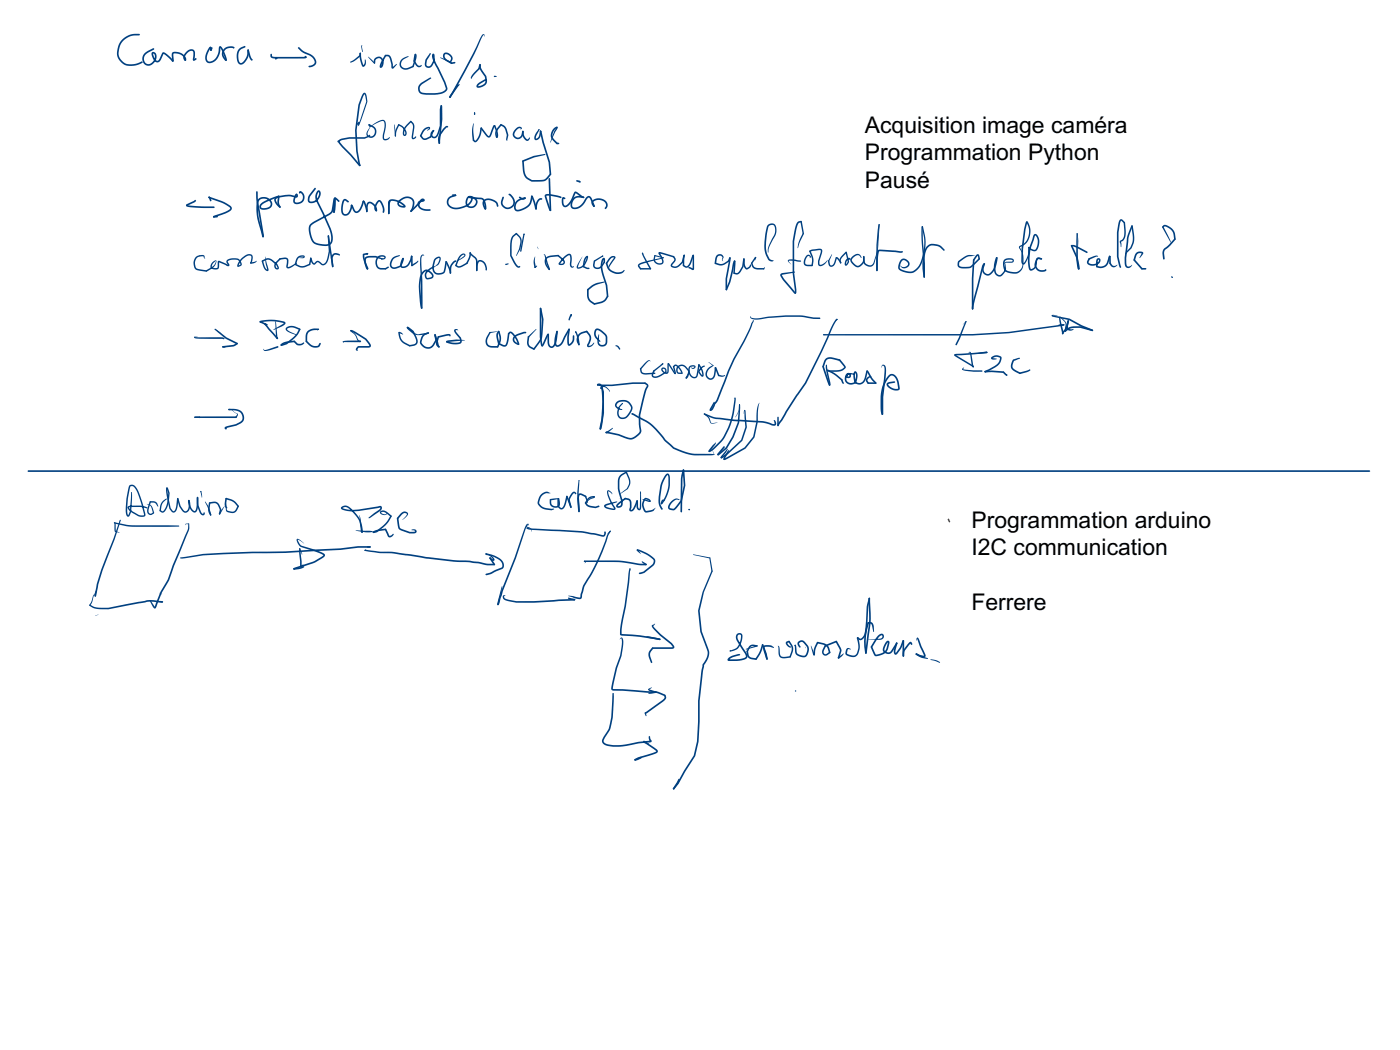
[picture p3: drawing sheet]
<svg xmlns="http://www.w3.org/2000/svg" width="452mm" height="339mm" viewBox="0 0 452 339" stroke-linecap="round" stroke-linejoin="round" font-family="sans-serif">
<defs><g id="words">
<g font-size="7.4">
<text x="278.9" y="42.9">Acquisition image caméra</text>
<text x="278.9" y="51.7">Programmation Python</text>
<text x="278.9" y="60.6">Pausé</text>
<text x="313.3" y="170.2">Programmation arduino</text>
<text x="313.3" y="179">I2C communication</text>
<text x="313.3" y="196.7">Ferrere</text>
</g>
</g></defs>
<g fill="#f00">
<path d="M305.9 167.3l.3 .2-.3 .3-.3-.3z" fill-rule="evenodd"/>
<path d="M305.9 167.3l.6 .8-.2 .4-.6-.8z" fill-rule="evenodd"/>
</g>
<g fill="#004080">
<path d="M39.6 12.6a6.3 6.3 0 0 1 3.8-1.7h1.5l.3 .3-.3 .2h-1.5a5.3 5.3 0 0 0-4.5 7.7l.8 .9a5.4 5.4 0 0 0 6.1-.2l.3 .2a5.5 5.5 0 0 1-7 .1 4.6 4.6 0 0 1-.7-5.8z"/>
<path d="M46.6 17.2l2.8-1.7 .4 .3-2.3 1.4a1.78 1.78 0 0 0-1.1 2.1 1.78 1.78 0 0 0 2 1.3 2.08 2.08 0 0 0 1.1-3.3l.4 1.6a.79 .79 0 0 0 .8 .7 .79 .79 0 0 0 .8-.7l1.1-2a6 6 0 0 1 3.2 2.5l.2 .3-.5 .2-2.7-2.6-.8 1.8a1.34 1.34 0 0 1-1.5 1 1.34 1.34 0 0 1-1.2-1.2 1.46 1.46 0 0 1-.1-2.1 1.69 1.69 0 0 1 .9 2.8 2.19 2.19 0 0 1-1.8 1.6 2.19 2.19 0 0 1-2.1-1.1l-.3-1.5z"/>
<path d="M55.6 19.4l.4 .2-.1 .3-.4-.2z"/>
<path d="M55.6 17a3.2 3.2 0 0 1 4.5 2.4l-.3 .2-.3-.4a2.46 2.46 0 0 0-2.2-1.9h-1.3l.1 2.2-.3 .4-.3-.3-.1-1.6z"/>
<path d="M59.6 19.2l.4 .2-.1 .2-.4-.2z"/>
<path d="M60.2 16.6a1.48 1.48 0 0 1 1.5-.7 1.48 1.48 0 0 1 1.2 1.1l-.1 2.3-.3 .3-.3-.4a3.2 3.2 0 0 0 0-2.6 2.06 2.06 0 0 0-2.4 2.5l.2 .3-.2 .2a1.64 1.64 0 0 1 .2-2.8z"/>
<path d="M62.2 19.3l.9-.6 .3 .4a.74 .74 0 0 1-1.2 .2z"/>
<path d="M68.1 15.3l.2-.1 .3 .2-.5 1-.3-.3z"/>
<path d="M68 15.9l.3 .2-.2 .3-.3-.2z"/>
<path d="M67.6 15.3l.3-.3 .3 .2 .1 1-.3 .2-.2-.1z"/>
<path d="M67.6 15.2l.3-.2 .3 .3-.4 .5a3.6 3.6 0 0 0-.9 3.7 2.26 2.26 0 0 0 3.2-1.7l.6-2.8 .3-.1 .3 .3-.2 .2a4.2 4.2 0 0 1-3.9 5 2.06 2.06 0 0 1-.8-3z"/>
<path d="M71 14.9l.4 .2 .7 1.1 1 2.6-.1 .8-.4-.2-1-3-.9-1.2z"/>
<path d="M72.2 15.7a2.54 2.54 0 0 1 3.5-.3l-.3 .3-.2-.1a2.23 2.23 0 0 0-3.1 1.9l.2 .8 .9 1.1-.3 .3-.4-.3a2.79 2.79 0 0 1-.9-2.3z"/>
<path d="M77.1 15.7l1.8-.9 .3 .3-1.2 .6a3.1 3.1 0 0 0-.8 4.3l.5 .3a3.6 3.6 0 0 0 2-2.9l.1-1.3 .2-.2 .3 .2v1.3a3.6 3.6 0 0 1-2.8 3.4 3.6 3.6 0 0 1-.7-4.6z"/>
<path d="M80 15.9l.3 .2 .6 2.3 .6 .9a.7 .7 0 0 1-.8 0 .7 .7 0 0 1-.3-.7l-.6-2.4z"/>
<path d="M87.5 17.3l.2 .3v.5l.7 .2 10.3-.1 .2 .2-.3 .4-.6 .1h-9.1a1.1 1.1 0 0 1-1.3-.3 1.1 1.1 0 0 1-.1-1.3z"/>
<path d="M98.2 18.3l.3-.3 .4 .4-.2 .3z"/>
<path d="M96.3 15.2a8.5 8.5 0 0 0 4 2.4 2.28 2.28 0 0 1 1.2 3.5l-1.6 .6-.5-.2 .3-.3a1.4 1.4 0 0 0 1.7-.8 1.4 1.4 0 0 0-.6-1.8l-.5-.4a9.6 9.6 0 0 1-4.2-2.7z"/>
<path d="M113.1 20h.3z"/>
<path d="M113.1 19.9l.1 .2z"/>
<path d="M113.1 19.9l3-2.2 .3 .2-.1 .2a6 6 0 0 1-3.1 2z"/>
<path d="M115.9 17.2l.3-.3 .2 .3v.7l-.2 .3-.3-.3z"/>
<path d="M115.9 17.2l.3-.3 .2 .3 .2 1.7 .5 2.2 .5-.7 .1-1.2a1.03 1.03 0 0 1 .3 1.4l-.5 .8-.5 .1a8 8 0 0 1-1.1-4.3z"/>
<path d="M116.5 14.6l.2 .1 .2 2.1z"/>
<path d="M118.7 18.3l2.2 1.9-.1 .4z"/>
<path d="M120.9 18.8a1.77 1.77 0 0 1 2.4 0 1.77 1.77 0 0 1 .3 2.3l-.1 .2a.59 .59 0 0 1-.8 .6 .59 .59 0 0 1-.1-1l1.7-3.2 .3 .3-1.7 3.4a1.78 1.78 0 0 0-.4-2.6 1.15 1.15 0 0 0-1.5 1l-.2 .8-.2-1.1z"/>
<path d="M124.3 17.7h.8a1.46 1.46 0 0 1 1.2 1.3l.4 1.7 .1 1h-.2l1.2-1h.2l-1 1.3a.43 .43 0 0 1-.6 .1 .43 .43 0 0 1-.2-.5l-.6-2.9-.4-.5h-.9l-.2-.3z"/>
<path d="M129.5 19.2l1.8-1 .6 .1-1.4 .7a1.56 1.56 0 0 0-1.1 2.1 1.56 1.56 0 0 0 2.2 .7l1.6-.6 .3 .3-.3 .2a3 3 0 0 1-3.8 .2l-.4-.5-.1-.8z"/>
<path d="M133.7 17.6l.3-.3 .3 .4a6.6 6.6 0 0 1-1.1 4l-.2-.2 .1-.5a5.1 5.1 0 0 0 .8-3.2z"/>
<path d="M133.8 17.4l.4 .2-.4 2.1-.2 .2-.3-.3z"/>
<path d="M133.3 19.7l.4-.2 .7 1.1a1.02 1.02 0 0 0 1.6 .4 1.02 1.02 0 0 1-1.1 .7 1.02 1.02 0 0 1-.9-.8z"/>
<path d="M138.7 17.3l.2 .1-.4 .2z"/>
<path d="M138.6 17.3l.2 .2z"/>
<path d="M138.7 17.2l.2 .3-1.2 2-.2 1.1a.8 .8 0 0 0 .7 .8 .8 .8 0 0 0 .9-.6l.6-1.2-.1-1.9 .3 .1 .6 2.2 3.3 6.9a2.36 2.36 0 0 1 .4 2.1l-.4 .5a5.2 5.2 0 0 1-3.7 1.1l-3.6-.1a2.01 2.01 0 0 1-1.7-1.7 2.01 2.01 0 0 1 1.1-2.1l2.6-1.6 .4-.1 .2 .2-2.9 1.9a1.49 1.49 0 0 0-.8 1.6 1.49 1.49 0 0 0 1.2 1.2l3.5 .1a4.7 4.7 0 0 0 3.4-.9l.3-.6-.6-1.8-3.2-6.5-.7-2a.52 .52 0 0 1 .3-.8 .52 .52 0 0 1 .6 .7 3 3 0 0 1-2 3.8 1.22 1.22 0 0 1-1.1-1.8l.1-.9z"/>
<path d="M142 18.5l3.5 1.5-.3 .2z"/>
<path d="M143.2 17.1a1.99 1.99 0 0 1 2.7 2.3l-.6 .9-.3-.3 .4-.8a1.38 1.38 0 0 0-1.9-1.5l.2 1.1 2.1 1.4 .1 .2-.3 .3-1.8-1.1-.7-.7-.2-1z"/>
<path d="M145.6 20.1l1.1-.1 .2 .2-.2 .3-1.1 .2-.2-.3z"/>
<path d="M155.6 11.1h.6l.1 .8-.2-.5-.3 .1a185.4 185.4 0 0 1-9.6 18.6l-1.1 1.5-.2-.4 4.8-8.5z"/>
<path d="M145.1 31.1l.3 .2-.2 .3-.3-.3z"/>
<path d="M147.5 27.3l.3-.1 .2 .4-2.9 4-.2-.3 .2-.6z"/>
<path d="M147.7 27.2l.7 .1-.6 .4-.3-.2z"/>
<path d="M154.3 22l.4 .3-2.7 3.2-.1-.5a7.4 7.4 0 0 1 2.4-3z"/>
<path d="M154.6 20.7l.5 .2-.6 1.5-.3-.2z"/>
<path d="M154.8 20.6l.3 .3a2.99 2.99 0 0 0 1 2.6l.6 .8a2.53 2.53 0 0 1 0 3 2.53 2.53 0 0 1-2.9 .9l-.1-.6 .5-.7 2.3-1.4 .4 .2-2.7 2.1a1.94 1.94 0 0 0 2.3-2.3l-.2-.9a4.6 4.6 0 0 1-1.7-3.7z"/>
<path d="M108.8 45.6l.3-.3 .3 .3-.2 .4z"/>
<path d="M109 45.3l.8 .1-.7 .4-.3-.2z"/>
<path d="M115.2 39.9l.3-.3 .3 .6a.34 .34 0 0 1-.4 .1 .34 .34 0 0 1-.2-.4z"/>
<path d="M115.3 39.7l.4-.4 .4 .2-.5 .6-.4-.2z"/>
<path d="M115.7 39.4l.1-.1 .2 .4h-.4z"/>
<path d="M117.2 30.1a.81 .81 0 0 1 .9 .1 .81 .81 0 0 1 .2 .9l.2 1.7-2.5 7.2-.5 .7 2.6-7.9-.5-2.4-1.6 3.9a40.5 40.5 0 0 0-.6 14.4l.9 4.5-.3 .4-.5-1.2a40.5 40.5 0 0 1-1-10.2l.8-6.4a14.1 14.1 0 0 1 1.9-5.7z"/>
<path d="M115.8 53.2l.2-.1 .2 .4-.2 .1z"/>
<path d="M109.4 45l.3-.1a14.2 14.2 0 0 1 7.9-.7l1.5-.5v-.2l.3 .1-.3 .5-1.5 .7h-4.9l-2.3 .4a.54 .54 0 0 0-.7 .2 .54 .54 0 0 0 .1 .7l6.3 7 .2 .2-.3 .3-3.7-4.1a11.7 11.7 0 0 1-3.2-3.8z"/>
<path d="M118.8 40.2l.3-.2 1.3 .7a1.93 1.93 0 0 1 .9 2.6 1.93 1.93 0 0 1-2.8 .7 1.37 1.37 0 0 1 .1-1.9l.8-1.2-.6 1.4a1.15 1.15 0 0 0 .8 1.7 1.15 1.15 0 0 0 1.3-1.4l-.3-1.1z"/>
<path d="M118.8 40.2l.3-.2 .5 .8-.3 .2z"/>
<path d="M119.3 40.9l3.1-2a1.29 1.29 0 0 1 1.6-.1 1.29 1.29 0 0 1 .5 1.5l-.3 2a3.1 3.1 0 0 0-.2 2.4 1.73 1.73 0 0 0 1.7-.5 1.19 1.19 0 0 1-1 1 1.19 1.19 0 0 1-1.3-.7l.6-4.5a.78 .78 0 0 0-.2-.9 .78 .78 0 0 0-.9 0z"/>
<path d="M127.1 40.2l.6 3.3-.2 .6-.2-.2z"/>
<path d="M128.5 40.1l.3 .3a6 6 0 0 0-1.1 3.5l-.2 .2a4.7 4.7 0 0 1 1-4z"/>
<path d="M128.6 40l.1 .1a3.7 3.7 0 0 1 2.5 2.8 .69 .69 0 0 1-.6 1 .69 .69 0 0 1-.7-1l.2-1a6.5 6.5 0 0 1 2.4-2.9l.2 .3-1.6 1.7a1.9 1.9 0 0 0-.6 2.4h.1a2.27 2.27 0 0 0-1.4-2.6l-.8-.4z"/>
<path d="M132.3 39.2l.4-.2 .9 1.4-.4 4.1 .8-.5 .3 .1a.85 .85 0 0 1-.7 .7 .85 .85 0 0 1-.8-.3l.4-3.9z"/>
<path d="M136.7 41.7l.9-.6a.63 .63 0 0 1 .7-.3 .63 .63 0 0 1 .4 .7l-.8 .6-.2-.1 .6-.7-1.1 .6-1.5 2.1-.2-.3z"/>
<path d="M135.4 43.8l.4-.2 .7 .9 .5 .2 1.9-.8 .2 .2-.3 .4a2.4 2.4 0 0 1-2.3 .5z"/>
<path d="M139.6 42l.4 .3-1.1 2.1-.2-.3z"/>
<path d="M139.6 42.2l.2-.3 .2 .1-.2 .2h.3l-.3 .2-.2-.1 .2-.1z"/>
<path d="M142.1 34.1l.2-.2 .3 .3-.3 1.1v5.3a6.7 6.7 0 0 1-1.6 3.8 1.34 1.34 0 0 1-1.8-.7 1.34 1.34 0 0 1 .8-1.8l.3 .4-.5 .5a.77 .77 0 0 0 .3 1.2 .77 .77 0 0 0 1.1-.6l.9-2.8v-5.3z"/>
<path d="M142.2 33.9l.4 .3-.2 .2-.3-.2z"/>
<path d="M142.1 34.2l.2-.3 .3 .3a53.9 53.9 0 0 1-.6 11.8l-.3 .4-.2-.4a55.3 55.3 0 0 0 .6-11.7z"/>
<path d="M141.6 45.9l.4 .3-.2 .2-.4-.2z"/>
<path d="M142.9 41.5l1-.9 .6 .3-1.2 .9-1.1 1.7-.4 1.2 .1 1.5-.2 .2-.4-1 .1-1.3z"/>
<path d="M152.7 39.8l.3 5.4-.3 .3a4.6 4.6 0 0 1-.5-3.3z"/>
<path d="M154.9 41.3l.3-.2 .3 .2a4.8 4.8 0 0 1-2.3 4.6l-.7-.7 .3-.2 .5 .4a4.8 4.8 0 0 0 1.6-4.1z"/>
<path d="M155.2 41.1l2.5 2.8 1.3-3.2 .5-.4 .2 .3-1.1 2.8a.95 .95 0 0 1-.8 1 .95 .95 0 0 1-1.1-.7l-1.7-2.2z"/>
<path d="M159.5 40.3l.3 .3-.3 .2-.3-.2z"/>
<path d="M159.3 40.6l.2-.3a5 5 0 0 1 1 4.1l-.2 .1-.2-.5a5 5 0 0 0-.7-3.1z"/>
<path d="M160 44.2l.2-.2 .3 .2-.3 .3z"/>
<path d="M161.4 40.1l.2-.1 .2 .3-1.5 2.2-.1 .7 .3 1-.3 .3a2.37 2.37 0 0 1 .1-3.1z"/>
<path d="M161.3 40.2l.3-.2 1 .5 .7 .9 .7 2.1-.4 1.8-.3-.2 .2-1.5-.6-2-.5-.6z"/>
<path d="M166.2 41.6l.3-.2a.95 .95 0 0 1 1-.6 .95 .95 0 0 1 .8 .7l-.3 .3-.1-.4a1.93 1.93 0 0 0-2 1.9 1.17 1.17 0 0 0 1.1 1.1 1.17 1.17 0 0 0 1.2-1l.2-1.1 .3-.2 .2 .3-.2 1.1a1.71 1.71 0 0 1-2.7 1 1.71 1.71 0 0 1 .2-2.9z"/>
<path d="M168.7 42.1l.2 .3 .2 1.3 .5 .9a.47 .47 0 0 0 .4 .4 .47 .47 0 0 0 .5-.3l.3-.4a.85 .85 0 0 1-.5 1.1 .85 .85 0 0 1-1.1-.5l-.7-1.3-.1-1.2z"/>
<path d="M173.7 41.7l.3 .1-.4 .3z"/>
<path d="M173.7 41.7l.3 .2z"/>
<path d="M173.8 41.7l.2 .2-1 1.9-.1 .9 .8-.6 .4-1.8 .2-.2a1.93 1.93 0 0 1-.1 2.1v.2a.94 .94 0 0 1-.9 .8 .94 .94 0 0 1-1-.7l.4-1.3z"/>
<path d="M174.2 42.1l.4 .2-.1 .2-.4-.2z"/>
<path d="M174.1 42.3l.3-.2 .2 .2 .9 3.6 1.9 6.3 .4 4-.3 .3-.2-.3-.4-3.8-2-6.4z"/>
<path d="M168.7 51.7l.2 .2 .3 3a3.2 3.2 0 0 0 1.2 2.5l1.1 .7 3.6-.1 1-.5 1.3-1.5 .4 .2-1.7 2-2.2 .4a4.4 4.4 0 0 1-4.7-1.7l-.6-2-.2-3z"/>
<path d="M168.6 51.7l3.5-1.4 3.6-.7 .2 .2-3.6 1-3.5 1.4-.4-.3z"/>
<path d="M179.6 40.9l.2 .5-2.3 4.6 1.3-3.7z"/>
<path d="M178.6 41.4l.3-.2a.6 .6 0 0 1 1-.1l-.3 .2a2.43 2.43 0 0 0-.8 3.7l1.1 1.2-.2 .3-1.3-1.1a2.71 2.71 0 0 1 .2-4z"/>
<path d="M179.4 46.3l.3-.3 .7 .3-.7 .2z"/>
<path d="M60.1 66l2.8-1.5 .4 .2-.4 .5-2.5 1.3-.4-.3z"/>
<path d="M60 66.1l.3-.2 .2 .4-.3 .2z"/>
<path d="M60 66.3l.2-.3 3 .5 5.8 .1 .3 .2-.3 .3-5.8-.1-2.5-.2z"/>
<path d="M67.2 63.7l.3-.3 .4 .3 .3 1-.2 .3z"/>
<path d="M67.3 63.4l.4 .3-.1 .2-.4-.2z"/>
<path d="M67.2 63.7l.2-.3 4.8 1.7a4 4 0 0 1 2.6 2.1l-.4 .8-1.5 .8-3.8 1.3-.4-.2 .2-.3 4.9-1.9a.49 .49 0 0 0 .5-.5 .49 .49 0 0 0-.5-.5l-1.8-1.1-4.4-1.6z"/>
<path d="M68.7 69.9l.3-.3 .2 .3-.2 .3z"/>
<path d="M68.7 69.9l.3-.2 1.1-.1 .3 .3-.3 .2-1 .1z"/>
<path d="M82.6 61.9l.3-.3 .2 .3 .2 3.1 1.8 10.8v.6l-.2 .2-.3-.3-1.9-11.3z"/>
<path d="M83.3 64.2a2.62 2.62 0 0 1 3-.4 2.62 2.62 0 0 1 1.4 2.6 2.8 2.8 0 0 1-4 .7 1.78 1.78 0 0 1 1.3-2.1l4.9-2 .3 .3-1.2 .6a10.6 10.6 0 0 0-4.6 2.2l-.2 .6a1.9 1.9 0 0 0 2.8-.1 1.8 1.8 0 0 0-.3-2.1 1.8 1.8 0 0 0-2-.4 1.71 1.71 0 0 0-1.5 2.2l.2 3.7 1.7 6.2-.2 .4-.3-.2-.5-1.8a19.9 19.9 0 0 1-1.4-8.4l.2-1.3z"/>
<path d="M89.7 63.3l.3-.3a2.52 2.52 0 0 1 0 2.2l.6 1.5-.3 .4-.8-1.4z"/>
<path d="M88.8 63.7l1.2-.5 3-.4 2.6 .4-.2-.5 .3-.3 .3 .3a.65 .65 0 0 1 0 .8 .65 .65 0 0 1-.7 .3l-2.3-.5-2.9 .4a.94 .94 0 0 0-1.1 .6 .94 .94 0 0 0 .4 1.2l1.2 1.3-.3 .3-1.6-1.7a1.25 1.25 0 0 1 .1-1.7z"/>
<path d="M95.3 62.6l.4-.2 .2 .3-.7 1.6a.74 .74 0 0 0 .1 .9 .74 .74 0 0 0 .9 .1 1.69 1.69 0 0 0 1.5-1.4 1.69 1.69 0 0 0-.8-1.8l-.2 .4-.3-.3a.59 .59 0 0 1 .5-.6 .59 .59 0 0 1 .7 .4 2.21 2.21 0 0 1 .1 3.1 2.21 2.21 0 0 1-3 .3 3.1 3.1 0 0 1 .6-2.8z"/>
<path d="M101.4 60.7l.3-.2 .2 .4-1.7 2.2a1.34 1.34 0 0 0 0 1.9 2.55 2.55 0 0 0 2.6-3.1l-.6 1.3 .2 1.2 4.3 9.4a5.2 5.2 0 0 1 .1 4.9 5.4 5.4 0 0 1-5.5-.1 6.5 6.5 0 0 1-1.4-6.1l1.3-1 5.5-3.2 .9-4.1 .3-.4 .3 .3-1 4.5-1 .8-4.8 2.6a2.05 2.05 0 0 0-1.2 2.6 4.1 4.1 0 0 0 1.6 3.6l.4 .2a4.3 4.3 0 0 0 4.2 0l.2-.4a5.6 5.6 0 0 0-.4-4l-4.2-9.1-.3-1.2 .1-1.1a.92 .92 0 0 1 .4-1 .92 .92 0 0 1 1 0 2.91 2.91 0 0 1-.7 3 2.91 2.91 0 0 1-3 .7l-.2-.8 .2-1.1z"/>
<path d="M107.6 64.1l.3-.3 .3 .3-.3 .2z"/>
<path d="M107.9 63.8l.3 .4-.2 4.2-.3 .3-.2-.2-.1-1.1 .3-3.3z"/>
<path d="M107.8 63.9l.2-.2 .3 .3v2.1l-.3 2.3-.3 .3-.2-.3z"/>
<path d="M107.9 63.8l.2-.1 .2 .4-.3 .1z"/>
<path d="M108.1 63.7l1.4 1-.2 .5-1.5-1.3z"/>
<path d="M110.8 64.3l.8-.1 1 .9-.4 .2-.9-.6a4.9 4.9 0 0 0-.5 4.1l.5 .3a2.14 2.14 0 0 0 1.8-2.5l.2-.6 .3 .4a2.71 2.71 0 0 1-2.6 3.1l-.3-.1a4.6 4.6 0 0 1 .1-5.1z"/>
<path d="M113.1 66.3l.3-.3 .3 .3-.3 .2z"/>
<path d="M113.2 66.3l.2-.3 .3 .2 .6 1.4a.8 .8 0 0 0 .9 .6 .8 .8 0 0 0 .7-.8l1.2-2.7a.77 .77 0 0 1 .1 1.2l-.7 1.6a1.38 1.38 0 0 1-1.2 1.2 1.38 1.38 0 0 1-1.4-.9z"/>
<path d="M117.2 64.7l.3 .2-.2 .3-.3-.3z"/>
<path d="M117.3 64.7l.4 .4 .7 2.1 .2 1-.3 .3-1.3-3.4z"/>
<path d="M118.6 65.3a2.21 2.21 0 0 1 2.9 1.6l.1 1.1-.2 .2-.3-.3a2.15 2.15 0 0 0-2.2-2.2l-.3 .8v1.7l-.3 .3-.2-.3v-1.3z"/>
<path d="M121.2 67.7l.2-.1 .2 .5-.2 .1z"/>
<path d="M121.9 64.7a.88 .88 0 0 1 1.3 .6l.7 1.5a1.82 1.82 0 0 1-.3 1.9l-.2-.3-.1-1.7-.9-1.6a2.21 2.21 0 0 0-1 2.6l.2 .2-.2 .3a1.6 1.6 0 0 1-.3-2.5z"/>
<path d="M125.5 64.6l.3-.2 .2 .3a9 9 0 0 0-.3 4.2l-.3 .2-.3-.2 .1-3z"/>
<path d="M125.4 64.7a3.7 3.7 0 0 1 4.5 .8l.3 .2a.64 .64 0 0 1 .6 .6 .64 .64 0 0 1-.5 .7 1.55 1.55 0 0 1-1.6-.3 1.55 1.55 0 0 1-.4-1.7 3.1 3.1 0 0 1 5.3-.3 4.6 4.6 0 0 1-.8 3.5l-.3 .2a.89 .89 0 0 1 .3-1.3 2.27 2.27 0 0 0-.2-2.8 2.92 2.92 0 0 0-3.9 1.1l.3 .7 1.4 .3-.1 .2a4.6 4.6 0 0 0-4.5-1.6l-.1 3.9-.3 .2-.3-.2v-3.3z"/>
<path d="M134.9 65l1.6-.4a1.42 1.42 0 0 0-1.1 1.7 1.42 1.42 0 0 0 1.6 1.1l1.7 .1 .3 .2a2.92 2.92 0 0 1-4.2-1.5l.5-1.3a.88 .88 0 0 1 .8-.9 .88 .88 0 0 1 .9 .7l-1.7 .7-.8 1.2-2 1.8-.2-.3 .1-.2 1.7-1.6z"/>
<path d="M146 62.7h1l.2 .3-.3 .2h-.9l-.3-.3z"/>
<path d="M146.7 62.9l.2-.2 .3 .4-.3 .2z"/>
<path d="M144.7 63.7l2.1-1 .4 .3-.2 .3-1.2 .3a1.71 1.71 0 0 0-1.1 2.1 1.71 1.71 0 0 0 1.9 1.2 5.1 5.1 0 0 0 5.2-2.4 .53 .53 0 0 0-.2-.8 .53 .53 0 0 0-.7 .6 1.4 1.4 0 0 0 .1 1.9 1.4 1.4 0 0 0 1.9 0 1.4 1.4 0 0 0 .2-1.8l-1-.6h-.8l-.2-.4a2.1 2.1 0 0 1 2.8 2.3 2 2 0 0 1-2.8 1.2 2 2 0 0 1-.6-3 1.09 1.09 0 0 1 1.7-.4 1.09 1.09 0 0 1-.1 1.7 5.8 5.8 0 0 1-7.3 1.5 2.09 2.09 0 0 1-.1-3z"/>
<path d="M151.1 63.5l.2-.2 .3 .3-.3 .2z"/>
<path d="M151.1 63.6l.2-.3 3.9 .5a2.78 2.78 0 0 1 1.4 3.8l-.2-.6a2.46 2.46 0 0 0-1.1-2.7l-3.7-.3z"/>
<path d="M156.4 67.1l.4 .2-.1 .3-.4-.2z"/>
<path d="M155.9 64.6a3.3 3.3 0 0 1 4.7 1.1l.2 .8-.3 .3-.7-1.4-1.4-.7a1.35 1.35 0 0 0-1.7 0 1.35 1.35 0 0 0-.4 1.7l.5 1-.3 .2-.3-.2a2.47 2.47 0 0 1-.3-2.8z"/>
<path d="M162 63.6l.3-.2 .3 .3-.5 1.3a1.76 1.76 0 0 0 2.4 1.8 1.76 1.76 0 0 0 .6-3l-1.1-1a.61 .61 0 0 1 .6-.3 .61 .61 0 0 1 .5 .5l.4 .5a2.28 2.28 0 0 1-.9 3.8 2.28 2.28 0 0 1-3-2.5z"/>
<path d="M167.3 63.7l.3-.3 .9 .5 .8-.3 .3 .3-.4 .4-.7 .1z"/>
<path d="M169.1 63.9l.2-.3 .3 .3-.3 .3z"/>
<path d="M166.7 64.7l2.1-1 .6-.1 .2 .3-1.4 .5a2.07 2.07 0 0 0-1.5 3.2 4.3 4.3 0 0 0 4.6-4.3l.2-.2 .3 .3a4.7 4.7 0 0 1-5.4 4.7 2.34 2.34 0 0 1 .3-3.4z"/>
<path d="M171.4 63.1l.4 .2-.2 .3-.3-.3z"/>
<path d="M171.6 63.1l.3 .3 .7 1.7 .5 2.3-.2 .2-.3-.2-.5-2.1-.8-1.9z"/>
<path d="M173.6 64.3a.89 .89 0 0 1 1.4-.1l-.3 .2a1.67 1.67 0 0 0-1.5 2v1l-.3 .2-.3-.2 .2-1.4z"/>
<path d="M177.2 57.4l.2 .2 .4 10.1-.3 .4-.2-.3-.4-10.2z"/>
<path d="M177.3 67.6l.2-.1 .2 .5-.2 .1z"/>
<path d="M175.9 62.8l1.6-.2a5.1 5.1 0 0 1 3.7 1.1l-.3 .2-3.5-.8-1.2 .1 1.5 4.5-.3 .4-.4-.6-1.3-4z"/>
<path d="M181.4 63.7l.5-.1 .5 .4-.3 .3-.4-.2v1.2a.72 .72 0 0 0 .4 1 .72 .72 0 0 0 .9-.4 10.1 10.1 0 0 0 2.3-4 1 1 0 0 1 1.4 .5l1.5 1 .3 .2-.2 .3-.7-.2-1.9-1.4a6.9 6.9 0 0 1-3 4.5 1.31 1.31 0 0 1-1.5-1.7z"/>
<path d="M184.9 63.8l.7-.4 1-.2 1.7 .2 .2 .2-.3 .3-1.1-.2a2.11 2.11 0 0 0-2.1 .9 2.11 2.11 0 0 0-.1 2.3 3.4 3.4 0 0 0 3.8-2.7l.5-.6a.96 .96 0 0 1 1-.4 .96 .96 0 0 1 .7 .8l.9 2.3-.2 .5-1.4-2.9-.3-.2-.5 .3a4.9 4.9 0 0 1-3.8 3.5 1.51 1.51 0 0 1-1.5-.8 1.51 1.51 0 0 1 .1-1.7z"/>
<path d="M191.5 66.3l.4 .2-.2 .2-.4-.2z"/>
<path d="M191 64.7a3.1 3.1 0 0 1 5 1.4l-.5 1.3-.5-.2a1.56 1.56 0 0 0 .3-1.8 1.56 1.56 0 0 0-1.6-.8 1.62 1.62 0 0 0-2.4 1.1l.5 .8-.2 .3-.2-.1a1.43 1.43 0 0 1-.4-2z"/>
<path d="M64.3 82.3l.2 .2-.4 .3z"/>
<path d="M63.2 82.9a2.61 2.61 0 0 1 2.7-.4l.3 1-.7-.8a2.32 2.32 0 0 0-2.4 1.2 2.32 2.32 0 0 0 .4 2.7l3.1 .6 .2 .2-.3 .2-2.3-.3a2.46 2.46 0 0 1-1.3-4z"/>
<path d="M68.5 84.6l1.1-.6a1.77 1.77 0 0 1-.8 2.3l-2.1 1.3-.4-.2 2.7-1.8 .6-1.4a2.06 2.06 0 0 0-1.2 1.9l.1 .2a1.31 1.31 0 0 0 1.6 0l.1-1.8 .3-.4 3 1.4-.1-.2a1.05 1.05 0 0 1-.3-1.2 1.05 1.05 0 0 1 1.1-.7h2.6l1.1 1.3a.85 .85 0 0 1-.2 1.1 .85 .85 0 0 1-1.1 0l1-.5-.5-1-.5-.5h-1.6l-1.1 .2-.4 .4 .3 .7a.56 .56 0 0 1-.2 .8 .56 .56 0 0 1-.8-.4l-2.1-1v1.3a1.15 1.15 0 0 1-.6 1.1 1.15 1.15 0 0 1-1.2 0 1.2 1.2 0 0 1-1.1-1 1.2 1.2 0 0 1 .7-1.3z"/>
<path d="M77.9 83.3l1-.8a1.41 1.41 0 0 1 1.7-.6 1.41 1.41 0 0 1 .9 1.4l-.3 1.3-.3 .4-.2-.2 .4-1.5a.79 .79 0 0 0-.4-.9 .79 .79 0 0 0-1 .2 5.2 5.2 0 0 0-2.7 3.1l-.3 .3a1.25 1.25 0 0 1 .3-1.6z"/>
<path d="M80.7 84.8l.2-.2 .2 .2-.2 .2z"/>
<path d="M80.7 84.8l2.1-.6-.4 .5-.7 .3-.8 .1z"/>
<path d="M85.6 82.8l1 4.2a.62 .62 0 0 1-.6 .5 .62 .62 0 0 1-.6-.6l-1-2.6 .2-.3 1 2.4 .6 .6a8.8 8.8 0 0 1-.6-4.2z"/>
<path d="M84.5 84h.1a2.51 2.51 0 0 1 3.3-.2 3.8 3.8 0 0 1 2.1 2.5 .78 .78 0 0 1-1 .6 .78 .78 0 0 1-.6-1l.4-1.1 1.5-1.5 .2 .3-1.1 1.1a.91 .91 0 0 0-.6 .9 .91 .91 0 0 0 .7 .9l-.4-1a4.2 4.2 0 0 0-2.7-1.7l-1.8 .7z"/>
<path d="M90.3 83.3l1.5-.2a1.01 1.01 0 0 1 1.2 .9l-.1 2.1 .8-.2 1.8-1.1 .3 .2-2.5 1.6-.7-.1-.3-.6a2.55 2.55 0 0 0 .1-2.2l-2.1 .1-.2-.3z"/>
<path d="M96 82.9l1.2-.5a.64 .64 0 0 1 .8-.1 .64 .64 0 0 1 .3 .7l-.6 .3-1.1-.1 1.3-.4a1.68 1.68 0 0 0-2 1.1l-.6 1.6-.3-.3 .5-1.5z"/>
<path d="M95 85.3l.4-.2 1.6 .7a4 4 0 0 0 2.8-.7l.3 .2a3.8 3.8 0 0 1-5 .2z"/>
<path d="M100 83.2l.2-.1 .3 .2-.4 2-.2 .2-.3-.2z"/>
<path d="M105.7 76.1l.2-.3 .2 .2 .4 5a6.9 6.9 0 0 1-1.4 4.1l-.4 .4a1.55 1.55 0 0 1-2-.8l-.4-.1-.5 .5a.88 .88 0 0 1-1 .1 .88 .88 0 0 1-.4-.8l-.4-1.1 .2-.2 1.1 1.8a1.22 1.22 0 0 1 1.1-.8 1.22 1.22 0 0 1 1.2 .6l.6 .4 .7-.4a7.1 7.1 0 0 0 1.1-3.7z"/>
<path d="M105.7 76.1l.2-.3 .2 .2 1.5 10-.3 .2-.2-.2z"/>
<path d="M107 82.9l.2 .2 .4 2.9-.3 .2-.2-.2-.4-2.8z"/>
<path d="M107.3 82l1.1-.4 1 .3 .3 .4-.2 .2-1.6-.3-.9 1.2-.3-.2z"/>
<path d="M118 82l.5-.4 .3 .3-.4 .3z"/>
<path d="M118.3 81.8l.2-.2 .3 .3-.3 .2z"/>
<path d="M117.2 81.8l1.3-.2 .3 .2-1.5 .5-.3-.2z"/>
<path d="M117 82.1l.3-.3 .2 .3 .2 1.5 1.1 2.9-.2 .4-.3-.2-.9-2.4z"/>
<path d="M118.4 86.4l.4 .3-.2 .2-.4-.2z"/>
<path d="M117.9 82.9l.8-.3a6 6 0 0 1 4.6 .8l.1 .2h-.3l-2-.5h-2.1l-.8 .3-.1 1.3 .7 2-.3 .3-.4-.4-.6-1.8v-1.2z"/>
<path d="M121.8 82.8a1.64 1.64 0 0 1 2.6 .2l-.5 .6h-1l.1-.3 1-.2a.42 .42 0 0 0-.3-.4 .42 .42 0 0 0-.5 .1 1.89 1.89 0 0 0-1.6 1.7 1.89 1.89 0 0 0 1.3 1.9h1.4l.3 .3-.3 .3-1.4-.1a2.49 2.49 0 0 1-1.1-4.1z"/>
<path d="M124.2 86.5l1-.6 .3 .3-1.1 .7z"/>
<path d="M128.5 82.4l.4 .1z"/>
<path d="M126.6 83.2l1-.6 1.3-.2-.1 .2-.8 .3a2.14 2.14 0 0 0-1.3 3.2l.3 .1a2.36 2.36 0 0 0 2.7-2.4l.3-.6 .3 .3a3 3 0 0 1-2.5 3.2 1.59 1.59 0 0 1-1.9-.6 1.59 1.59 0 0 1 .1-2z"/>
<path d="M129.7 83.4l.3-.2 .3 .2-.3 .3z"/>
<path d="M129.8 83.2l.4 .2-.6 2.2a1.25 1.25 0 0 0 2-.6l1.2-2.6 .2 .3-.3 1.2-.6 1.3a1.92 1.92 0 0 1-3 .8l.1-1.2z"/>
<path d="M132.5 82.7l.3-.3 .2 .3-.2 .2z"/>
<path d="M132.5 82.7l.3-.3 .3 .5v2.7l-.2 .3-.3-.3z"/>
<path d="M132.7 85.5l2.2-1.4-.4 .8-1.5 1-.4-.3z"/>
<path d="M135.9 82.3l.6-.2 .3 .3-.3-.1-.3 .3-.3 .9 .4 13.7v2.1l-.3 .3-.2-.2v-9.1l-.3-5 .1-2.2z"/>
<path d="M140.3 83.4a1.05 1.05 0 0 1 .9-.7 1.05 1.05 0 0 1 1 .6 2.74 2.74 0 0 1-1.9 2.8 3.7 3.7 0 0 0-2.8 2.8l.3 .7 1.1-.2a.62 .62 0 0 0 .5-.6 .62 .62 0 0 0-.5-.6l-.7-.5a1.38 1.38 0 0 0-2.1 1.2l-.5 3.5 .7 7-.3 .2-.3-.3-.3-2-.3-5.4a5.5 5.5 0 0 1 1.4-4.5 2.15 2.15 0 0 1 3.4 1.6 1.71 1.71 0 0 1-2.6 .9 2.17 2.17 0 0 1 1.1-3.2l1.8-.8a2.77 2.77 0 0 0 1.5-2.6l-1.2 .6-.5 1.6a1.85 1.85 0 0 0 .6 2.4 1.85 1.85 0 0 0 2.4-.2l.6-3.2 .3-.3 .2 .3-.5 3.2a2.31 2.31 0 0 1-3.1 .7 2.31 2.31 0 0 1-1-3z"/>
<path d="M143.6 84.5l.3-.3 .3 .2 .9 1.8 .4 1.5-.2 .6z"/>
<path d="M146.1 84.5l.7-.5 .5 .2-1.5 1.5-.3 2.4-.2 .2-.3-.2 .1-2z"/>
<path d="M148.4 82.4l.3-.3a.7 .7 0 0 1 1-.3 .7 .7 0 0 1 .1 1.1l-1.6 1h-.5l1.6-1 .5-.6a.93 .93 0 0 0-1.3 .7l-1.5 2.9-.2-.3 .4-1z"/>
<path d="M146.8 85.6l.2-.2 1.2 .4 2.3-1.1 .3 .2-2.5 1.4h-.7z"/>
<path d="M151.7 81.3l.2 .2-.1 1.3-1.2 2.4-.2-.4 .8-1.8 .2-1.5z"/>
<path d="M151.7 81.3l2.2 2.4 .1 3.6-.2 .2-.3-.2-.1-3.5-1.9-1.9-.1-.4z"/>
<path d="M154.1 84.2a2.03 2.03 0 0 1 2.9 2v.9l-.2 .2-.2-.2a2.51 2.51 0 0 0-1.5-2.7h-.5l-.3 .4-.3 2.5-.2 .2-.3-.2v-1.4z"/>
<path d="M163 84.9l.1 .3 .8-.3 .2 .2-.9 .4z"/>
<path d="M166.5 75.1l.2 .1a3.3 3.3 0 0 1 1.3 4.1l-.2 1.1-1.3 2.1 .9-2.2a4.8 4.8 0 0 0 .3-3.4l-1.4-1.5z"/>
<path d="M165.3 76.1l1.2-1 .3 .3-.1 .1a3 3 0 0 0-1.6 3.1l-.1 1a6.2 6.2 0 0 0 1.7 5.8l.5 .5 .4-.1 .2 .3-.8 .2-.9-.9a6.4 6.4 0 0 1-1.6-5.8l.3-2.4z"/>
<path d="M169 75.4l.2 .1-.2 .3-.2-.3z"/>
<path d="M168.8 75.5l.2-.2 .2 .2-.2 .2z"/>
<path d="M168.9 75.4l.3 .2-1 5.5-.2 .1-.3-.2z"/>
<path d="M172.5 82.8l.3 3.4-.2 .2-.3-.4a4.5 4.5 0 0 1 .2-3.2z"/>
<path d="M172.3 86.2l.3-.2 .2 .2-.2 .2z"/>
<path d="M172.6 86l.5-.3 .2 .1-.7 .6-.2-.2z"/>
<path d="M175.3 82.1h.5l.4 .8 1.2 3.8-.2 .4-.9-2.1-.7-2.8z"/>
<path d="M176.9 86.9l.3-.2 .2 .2-.2 .2z"/>
<path d="M176 83.1l.2-.1a6.4 6.4 0 0 1 3.8-.8l.3 .2-.3 .3a6.2 6.2 0 0 0-3.5 .6l-.3 .6v.8l.3 1 .9 1.1-.2 .3-.9-1-.5-1.1-.1-1.2z"/>
<path d="M179.8 82.4l.3-.2 1.3 1.1a1.13 1.13 0 0 1 .6 1.8 1.13 1.13 0 0 1-1.8-.1v-.1a7.4 7.4 0 0 1 3.1-3 1.03 1.03 0 0 1 1 .4 1.03 1.03 0 0 1 .1 1.1l-.1 1.6a.61 .61 0 0 0 0 .8 .61 .61 0 0 0 .8 .1 .7 .7 0 0 1-1 .4 .7 .7 0 0 1-.3-1l.1-1.9-.3-1.1a3.6 3.6 0 0 0-2.2 1.7l-.8 1 .6 .1a.61 .61 0 0 0 .6-.6 .61 .61 0 0 0-.5-.7z"/>
<path d="M187.8 82.8l-1.4 3.3a1.81 1.81 0 0 0 2-1.1l.6-1.2 .2-1 .3-.3 .2 .4a4.5 4.5 0 0 1-2.5 3.7 .74 .74 0 0 1-1.1-.1 .74 .74 0 0 1 .1-1z"/>
<path d="M188.9 82.8l.4-.3 .4 .3-.9 1-.4 2.2-.2 .2-.3-.2 .3-1.8z"/>
<path d="M188.2 85.7l1.2 .6h.5l.2 .3-.5 .2-.7-.2-.8-.4-.2-.2z"/>
<path d="M194.3 82.5l.3 .1-.4 .3z"/>
<path d="M191.6 84l2.5-1.4 .4-.1-2.7 1.9-.3-.2z"/>
<path d="M191.5 84.2l.2-.2 .2 .2-.1 .9a1.07 1.07 0 0 0 .8 1.3 1.07 1.07 0 0 0 1.3-.7l.9-1.3 .3 .3a2.87 2.87 0 0 1-2.5 2.1 1.27 1.27 0 0 1-1.3-1.8z"/>
<path d="M194.4 83.3a.52 .52 0 0 1 .7 0 .52 .52 0 0 1 .1 .7l-.3 .8-.2-.2-.1-1h.2l-.2 .4a6.7 6.7 0 0 0 .2 4.8 16.3 16.3 0 0 1 1.4 6.7l-.2 .3-.3-.2-.3-3.5a13.3 13.3 0 0 1-1.6-7.4z"/>
<path d="M191.7 97.8l2.6-.7 .7-.5 .8-1.2 .4 .2-.7 1.2-1 .8-2.8 .7-.2-.3z"/>
<path d="M189.6 93.2l.3 .2 .2 2.9 .5 .7 1.3 .9-.2 .4-1.4-.9-.7-.9-.3-1.2v-1.9z"/>
<path d="M189.4 93.2l1.6-1.2a7.8 7.8 0 0 1 3.9-1.2v.3l-3.2 1.1-2 1.5-.4-.3z"/>
<path d="M196.6 83.2a1.05 1.05 0 0 1 .9-.7 1.05 1.05 0 0 1 1 .6l-1.8 2.8-.3 .9-.2-.1a2.85 2.85 0 0 1 1.1-2.6l.8-1.1-1 .4-1.4 1.8-.3-.3z"/>
<path d="M195.6 84.7l.7 1.4a3.5 3.5 0 0 0 4.1 1.6l.8-.6 .3 .1a2.31 2.31 0 0 1-3.4 1l-1.3-.6-.6-.7-.8-1.9z"/>
<path d="M207.1 81.6l.6 .5z"/>
<path d="M207.1 81.5l2.9 5.1-.2 .3-2.3-3.9z"/>
<path d="M206.6 86.5h3.2l.2 .2-.2 .2h-3.2l-.2-.2z"/>
<path d="M206 85.1l3.4-1.1 4.8-.8-7.3 2a.5 .5 0 0 0-.5 .1 .5 .5 0 0 0-.1 .6l.6 .8-.5 .1a1.24 1.24 0 0 1-.4-1.7z"/>
<path d="M211 82.4l.3-.1 2.9 .9z"/>
<path d="M211.1 82.3l.3 .1-.1 .8a1.38 1.38 0 0 0 .6 1.5 1.38 1.38 0 0 0 1.7-.2l-.4-1.3-.8-1.4 .2-.5 4.7 1.3 .2 .2-.3 .2-4.4-1.4 .8 1.4a1.45 1.45 0 0 1-.2 2.3 1.93 1.93 0 0 1-2.1-.5 1.93 1.93 0 0 1-.3-2.2z"/>
<path d="M217 82.8l.3-.2 .2 .1 .5 1.1-1.2 1.8a1.57 1.57 0 0 0 2.1-.1l1-1.1 .5-2 .3-.3 .2 .3a4.2 4.2 0 0 1-2.1 3.7 1.43 1.43 0 0 1-2.5-.7l1.2-1.6z"/>
<path d="M220.4 82.4l.3-.3 .2 .3-.2 .2z"/>
<path d="M220.5 82.2l.4 .2-.2 3.2-.3 .3-.2-.3v-2.4z"/>
<path d="M223.4 82.3l.2-.1 .2 .3-.9 2.4-.6 1-.9 .5-1.1-.6-.1-.2 .2-.2 .9 .5 .7-.4z"/>
<path d="M223.6 82.2l.2 .2-.2 .2-.3-.2z"/>
<path d="M223.6 82.2l.3 .4v4.1a.45 .45 0 0 1-.3 .4 .45 .45 0 0 1-.5-.1l-1.1-.7 .4-.2 1.1 .5-.2-4.2z"/>
<path d="M231.2 82.3a1.24 1.24 0 0 1 1.4-.3 1.24 1.24 0 0 1 .8 1.1l-.4 .7 .2 .5-.3-.4 .1-.9a.96 .96 0 0 0-1.1-.5 .96 .96 0 0 0-.7 1l-.2 1.5-.3 .2-.2-.4a3.5 3.5 0 0 1 .7-2.5z"/>
<path d="M230.7 84.7l1.7 .5a3.5 3.5 0 0 0 2.5-1.2l.3 .2a3.3 3.3 0 0 1-4.7 .7z"/>
<path d="M235.3 83l.4 .2-.7 1.3-.2-.4z"/>
<path d="M235.2 83.2l.2-.3 .3 .5-1.2 6.5v3.5l-.2 .3-.3-.3v-3.6z"/>
<path d="M236.7 84.1l.5 .1-.6 2.5a20.7 20.7 0 0 1-2.1 6.8l-.2 .2-.2-.4a30.1 30.1 0 0 0 2.5-9z"/>
<path d="M236.9 84l.3 .3-.2 .2-.3-.3z"/>
<path d="M236.7 84.3l.3-.3 .2 .5-.2 3.6-.2 .3-.3-.3z"/>
<path d="M239.7 83.5l.2-.2 .3 .2a6 6 0 0 1-1.4 4.3 1.36 1.36 0 0 1-1.4 .7l-.9-.4 .3-.2 .9 .2 .6-.4a6.6 6.6 0 0 0 1.4-4.2z"/>
<path d="M239.9 83.3l.3 .2 .1 2.1 .5 .9 .8-.5 .5-.8 .2 .3-.3 .8-1 .6a1.66 1.66 0 0 1-1.3-1.9v-1.5z"/>
<path d="M243.5 83l.2-.1 .2 .2-.4 .9-.2-.4z"/>
<path d="M243.5 83.1l.2-.3 .2 .3-.2 .2z"/>
<path d="M243.5 82.9l.4 .3-1.5 2-.2-.4z"/>
<path d="M242.2 84.9l.2-.2 .3 .1 .4 1.1 .5 .4 2.7 .2 .3 .2-.3 .2h-1.9a2.13 2.13 0 0 1-2.2-2z"/>
<path d="M246.1 86.6l.6-.4-.3 .7z"/>
<path d="M247.6 72.6a1.67 1.67 0 0 1 2.2-.3 1.67 1.67 0 0 1 .6 2l-.2 1.5-.9 1.4a8.3 8.3 0 0 0-1.6 4.3l-.1-.1a6.9 6.9 0 0 1 1.4-4.4 4 4 0 0 0 .7-4.2 1.21 1.21 0 0 0-1.9 .5 18 18 0 0 0-.4 8.6l.8 1.6 .8 .4a.29 .29 0 0 1 .4 0 .29 .29 0 0 1 0 .4 .29 .29 0 0 1-.4 0l-1.1-.4a8.1 8.1 0 0 1-1.3-5.9l.2-2.1a5.9 5.9 0 0 1 .8-3.3z"/>
<path d="M259 75.2l.3 .3-2 4.6a8.4 8.4 0 0 1 1.6-4.8z"/>
<path d="M258.1 71.5l.3-.3 .2 .2 .7 3.9-.2 .3-.2-.2z"/>
<path d="M257.2 71.6l1.2-.4 .2 .3-.2 .2a1.24 1.24 0 0 0-1.3 1.2l-.9 5v10.2l.7 5.4-.1 .9-.3 .3-.2-.2 .1-1-.8-5.4v-10.3l.8-4.1z"/>
<path d="M256.4 94.3l.4 .2-.2 .2-.4-.2z"/>
<path d="M251.9 88.3l4.5-.6-.1 .2-4.1 .8 .8 1.3 3.7 4.5-.2 .3-.5-.4a23.3 23.3 0 0 1-4.3-5.4z"/>
<path d="M254.2 83.8l1.9-.1 2.1 .3 .2 .2-.4 .2-3.6-.3 .8 1.2-1-.9z"/>
<path d="M260.1 82.4a.69 .69 0 0 1 1.1-.2 .69 .69 0 0 1 0 1l.1-.3a.6 .6 0 0 0-.6-.3 .6 .6 0 0 0-.5 .5l-.5 1.8 .2 .3 .6 .2a1.55 1.55 0 0 1 1.7 .2 1.53 1.53 0 0 1-1.8 .3 1.53 1.53 0 0 1-1.2-1.1 1.53 1.53 0 0 1 .4-1.6z"/>
<path d="M261 81l.2-.2a4.7 4.7 0 0 1 .7 5.1l-.2-.3a5.5 5.5 0 0 0-.7-4.6z"/>
<path d="M261.1 80.9l.9-.4 2.9-.2a.95 .95 0 0 1 .2 1.3l-.8 2.7 .1 1a2.49 2.49 0 0 0 2.5-1.5 2.11 2.11 0 0 1-2.9 1.8l-.2-1.4 .9-3.4-2.6 .1-.9 .4z"/>
<path d="M268.3 82.1l-1 2.3-.3-.3z"/>
<path d="M267 84.2l.3-.2 .2 .2 .2 1a.64 .64 0 0 0 .7 .4 .64 .64 0 0 0 .5-.7l.8-2 .3 .3-.5 1.5a1.23 1.23 0 0 1-.8 1.2 1.23 1.23 0 0 1-1.4-.4z"/>
<path d="M269.5 83.2l.3-.3 .5 .2 .9 1.2 .1 .6-.2 .1z"/>
<path d="M272.8 81.2l.3 .3-1.9 2.2 .2 1.1-.3 .2-.2-.3a2.07 2.07 0 0 1 .8-2.4z"/>
<path d="M272.9 81.2l.2 .1 .7 3-.3 .9a.56 .56 0 0 1-.8 .5 .56 .56 0 0 1-.2-.9 1.35 1.35 0 0 1 1.8-1.4l.1 .3-.2 .2-.3-.2a.82 .82 0 0 0-.9 .9l-.1 .7 .5-.9-.7-3z"/>
<path d="M277.5 83.1h.3z"/>
<path d="M274.8 82.9a1.75 1.75 0 0 1 2.7-.6l.4 .7-.1 .2-.1-.1a1.06 1.06 0 0 0-1.6-.6l-.5 .3a1.04 1.04 0 0 0-.5 1.8l.6 .6a1.21 1.21 0 0 0 2.1-.2l.5-.8 .1-1.4 .2-.3a2.52 2.52 0 0 1-2.4 3.6 2.39 2.39 0 0 1-1.8-2.7z"/>
<path d="M283.4 72.3l.3 .2-.4 5.4a21.6 21.6 0 0 1-1.4 7.4 2 2 0 0 1-2.3 .5 2 2 0 0 1-1.2-2v-1l.2-.3 .2 .3 .1 1a1.66 1.66 0 0 0 2.4 1.5l.5-.6a17.5 17.5 0 0 0 1.3-6.8z"/>
<path d="M283.4 72.3l.3 .2a70.4 70.4 0 0 0-.6 14.8l-.2 .2-.3-.2a82.9 82.9 0 0 1 .7-14.5z"/>
<path d="M283.2 80.6l.8-.1 4.8 .3 2.2 .1 .3 .3-.8 .4-6.5-.6-.5 .2a16.7 16.7 0 0 0-.4 6.1l-.2 .2-.3-.2a16.7 16.7 0 0 1 .4-6.2z"/>
<path d="M297.5 73a15.5 15.5 0 0 1-1.3 13.7 4.3 4.3 0 0 1-6.5-.1 2.73 2.73 0 0 1 1.7-3.2 1.66 1.66 0 0 1 1.6 .8 1.66 1.66 0 0 1 0 1.8 1.61 1.61 0 0 1-2.4 .1l-.3-.5 .7 .5h.8a1.15 1.15 0 0 0 1.1-1.1l-.8-.8a.87 .87 0 0 0-1.4 .3l-.3 .7a1.09 1.09 0 0 0 .6 1.8 3.8 3.8 0 0 0 3.9 .1 6.7 6.7 0 0 0 2.7-5 15.9 15.9 0 0 0-.3-8.9z"/>
<path d="M297.3 73.2l.2-.3 .2 .3-.2 .2z"/>
<path d="M297.4 73l.3 .2a22 22 0 0 0 .2 7l.4 4.7v4.5l-.2 .2-.2-.2v-4.4a63.1 63.1 0 0 1-.6-11.9z"/>
<path d="M299 79.4l1.2-.7 2 .1 1.3 .6 1.2 1.3-.3 .2-1.5-1.3-1.7-.4-1.1 .1-1 .8a10.2 10.2 0 0 0-1.1 6.6l.3 2.7-.2 .2-.2-.1a16.3 16.3 0 0 1 .5-9.3z"/>
<path d="M309.1 84.2l.3-.3a4.5 4.5 0 0 1 4-1.6l1.1 .1-2.4 .4-2.7 1.8a.98 .98 0 0 0 .1 1.1 .98 .98 0 0 0 1 .4h1a2.35 2.35 0 0 0 2.5-1.1l1.7-1.7 .4 .2-1.8 1.9a3.4 3.4 0 0 1-3.8 1.2 1.47 1.47 0 0 1-1.5-.7 1.47 1.47 0 0 1 .1-1.7z"/>
<path d="M314.8 82.3a.59 .59 0 0 1 .8-.3 .59 .59 0 0 1 .3 .7l.2 .8-.3 .3-.5-1.3-1.2 1.6-.3-.4z"/>
<path d="M313.8 83.8l.3-.2 .2 .3-.3 6v9.8l-.3 .2-.3-.2v-9.8z"/>
<path d="M317.3 84.9l.2-.1 .2 .3-.5 .8-3 12-.2 1.8-.3 .2-.3-.2 .3-1.9 3-12z"/>
<path d="M317.2 85.1l.3-.3 .2 .3-.3 1.1a1.45 1.45 0 0 0 .7 2.1 1.45 1.45 0 0 0 2-1l.7-1.8 .4-2.3 .3-.3 .2 .2a7.2 7.2 0 0 1-2.4 5.6 1.91 1.91 0 0 1-2.1-.5 1.91 1.91 0 0 1-.3-2.1z"/>
<path d="M321.5 82.9l.2 .3-.2 .2-.3-.2z"/>
<path d="M331 71.6l.2-.2a5.4 5.4 0 0 1-2.2 8.3 7.9 7.9 0 0 1 1 6.2 3.1 3.1 0 0 1-4.4 2.2 2.72 2.72 0 0 1-1.3-4.6l1.8-.2a.74 .74 0 0 1 .9 .6 .74 .74 0 0 1-.7 .9l-2.1 .1a3.1 3.1 0 0 1-2 4.3 2.34 2.34 0 0 1-1.7-2.9l.1-1.1a2.85 2.85 0 0 1 .8-2.3l.2 .4a6.6 6.6 0 0 0-.3 4.7 1.04 1.04 0 0 0 1.6 .5 3.3 3.3 0 0 0 1.2-3.8l.5-.3h1.6a.32 .32 0 0 0 .4-.4 .32 .32 0 0 0-.4-.2l-1.8 .2a2.46 2.46 0 0 0 0 2.9 3.4 3.4 0 0 0 5-.3 6.9 6.9 0 0 0-.6-6.5v-.7a5.2 5.2 0 0 0 2.3-7.6z"/>
<path d="M331 71.4l.5 .2-.2 .3a39.6 39.6 0 0 0-1.4 12.3l.2 .7a3.9 3.9 0 0 0 1.5-2.8v-2.2l.2-.3 .2 .2-.2 2.6a4.4 4.4 0 0 1-1.6 2.9l-.5-.1-.3-.8a43.6 43.6 0 0 1 1.5-12.7z"/>
<path d="M331.7 79.7l.2-.1 .1 .3-.2 .1z"/>
<path d="M333.6 75.6l.2-.1a2.07 2.07 0 0 1 1.4 2.6 2.75 2.75 0 0 1-1.4 3l-1.3-.4-.9-.9 .3-.2 .8 .6 1 .4a3.6 3.6 0 0 0 .3-4.6l-.2 .1a19.4 19.4 0 0 0-1.6 9.6l.3 1.1 .7-.3 .6-.8 .6-2.5 .5-.2 1 .3 .2 .2-.2 .2-1.3-.1-.3 2.2a1.76 1.76 0 0 1-2.2 1.3l-.2-.3a14.1 14.1 0 0 1 1-9.5z"/>
<path d="M334.4 83.3l.8-.2 .9 .4-.2 .2-1-.1-.6 1.3a1.89 1.89 0 0 0 .6 1.9 1.89 1.89 0 0 0 2.1 .2l.3-.2 .2 .3a2.32 2.32 0 0 1-2.9 .1 2.32 2.32 0 0 1-.7-2.9z"/>
<path d="M347.3 75.3l.3 .2 .1 3.8z"/>
<path d="M347.3 75.3h.2v.2h-.2z"/>
<path d="M347.3 75.3l.3 .1 .1 8.1 .5 3.2-.3 .3-.4-.5-.4-3z"/>
<path d="M347.8 86.5l.4 .2-.1 .2-.4-.2z"/>
<path d="M345.4 79.3l.2-.3a14.5 14.5 0 0 1 2.6 7.4l-.2 .5-.3-.5a15.1 15.1 0 0 0-2.3-7z"/>
<path d="M345.4 79.3l.2-.3 1.1 .1 4.1 2.3-.3 .2-3.3-1.7-1.6-.4z"/>
<path d="M351.2 83.3l1.5-.6a.95 .95 0 0 1 1.5 .1h-.6l-2.3 1-.3-.3z"/>
<path d="M351.1 83.4l.2-.2 .3 .3-.5 .9a1.63 1.63 0 0 0 2.6 .5 .7 .7 0 0 0 .7-.4 .7 .7 0 0 0-.1-.7l-.2 .5-.1 1.7-.2 .3-.3-.3v-1.7a.78 .78 0 0 1 1-1 .78 .78 0 0 1 .3 1.3 2.68 2.68 0 0 1-4.2 .2z"/>
<path d="M353.8 85.7l.7 .2a2.15 2.15 0 0 0 2.5-1.2l.5-1.9 .4-.3 .3 .2-.7 2.2a2.75 2.75 0 0 1-3.6 1.4l-.4-.3z"/>
<path d="M357.9 82.5l.3 .2-.3 .3-.2-.3z"/>
<path d="M357.7 82.7l.2-.2 .3 .3 .1 2.1-.3 .3-.2-.3z"/>
<path d="M358 84.7l.7 .7a1.29 1.29 0 0 0 1.7 .1 1.27 1.27 0 0 1-2.2 .2l-.4-.7z"/>
<path d="M362.6 71.6l.3 .2a8.7 8.7 0 0 1-.2 5.2l-1.1 1v1.7l-.2-.8a.94 .94 0 0 1-.2-1 .94 .94 0 0 1 .8-.7l.2-.3a4.2 4.2 0 0 0 .4-2.7l-.2-2.4z"/>
<path d="M361.3 70.8h.6l1 1-.4 .2-1-.7-.7 3.7v7.8l.8 3.3-.2 .3-.5-.9-.7-2.7 .1-7.8 .5-3.2z"/>
<path d="M365.1 72.6a8.5 8.5 0 0 1-.1 7.4l-1.6 1.7-.5 .8 .2-1 1.5-1.7a6.9 6.9 0 0 0 .5-5.4l-.2-1.5z"/>
<path d="M364.9 72.8l.2-.2 .2 .4a11 11 0 0 0-1.4 5l-.6 5.2v2a.93 .93 0 0 0 .8 .8 .93 .93 0 0 0 1-.6 1.17 1.17 0 0 1-1.2 1.1 1.17 1.17 0 0 1-1.1-1.2l-.1-2.2 .7-5.1a11.6 11.6 0 0 1 1.5-5.2z"/>
<path d="M366.5 81.5l1.1-.4a.72 .72 0 0 1 1 .2 .72 .72 0 0 1-.2 1l-.8 1 .7-1.7-1.3 .2-1.2 2.3-.2-.3 .4-1.5z"/>
<path d="M365.6 83.9l.4-.2 2.5 2.8-.2 .5z"/>
<path d="M368.3 86.4h1.3l.2 .3-.2 .3h-1.3l-.3-.3z"/>
<path d="M375.1 73l2.3 4.2 .1 1.1-2.7-5z"/>
<path d="M375.2 72.7a3.6 3.6 0 0 1 3.8 2.7l.2 1.7-.2 .3-.3-.2a3.7 3.7 0 0 0-2.7-4.1l-.4-.1-.5 .5-.3-.4z"/>
<path d="M375.4 80.2l3.6-3.3 .2 .4-2.3 2.5a1.93 1.93 0 0 0-1.4 1.8l.2 1.9-.3 .3-.3-.3-.2-1.9z"/>
<path d="M377.8 89.1l.4 .4z"/>
<path d="M377.8 89.3l.4 .2h-.4z"/>
<path d="M62.7 108.6l1.1 .1-1 .2z"/>
<path d="M62.7 108.7l8.9 .1 .9 .4-.3 .2-7.8-.1-1.5-.2z"/>
<path d="M69.3 106.1l2.2 1.5-2.2-1.3z"/>
<path d="M69.3 106.1l3.8 2.7 3.5 1.8 .1 .2-.3 .3a18.5 18.5 0 0 1-7.1-4.8z"/>
<path d="M71.8 111.6l3.4-.4 1.2-.6 .3 .2-1.4 1-3.4 .3-.3-.2z"/>
<path d="M71.9 111.6h.7l.2 .3-.2 .2h-.7l-.3-.2z"/>
<path d="M88.8 103.6l.2 .1 .5 4.9 .2 .5-.2 .3-.5-.7z"/>
<path d="M89.3 109l.4 .1-.1 .2-.4-.2z"/>
<path d="M85.5 104.3l4.1 4.7-.2 .4-4-4.6z"/>
<path d="M85.3 104.4l.5 .2-.1 .1-.4-.1z"/>
<path d="M85.5 104.3l.8 .5-.2 .2-.6-.2-.2-.2z"/>
<path d="M84 103.6l2.3 1.2-.4 .2-2-.9-.2-.3z"/>
<path d="M83.7 103.8l.3-.3 .2 .3-.2 .3z"/>
<path d="M83.8 103.5l.7-.1a14.5 14.5 0 0 1 7.4 .5 .72 .72 0 0 1-.5 1.1l-3.3 1.4 3.5-2.1-.2-.1a15.2 15.2 0 0 0-7.3-.2l-.4-.2z"/>
<path d="M84.9 112.6l.7 .3 3.9-1.3 .4 .3-.2 .2-3.8 1.1-.7-.1z"/>
<path d="M95.3 107.9l.3 .1z"/>
<path d="M92.4 105.6l.9-.4 1.2-.1 2.4 1.1-.3 .2-1.5-.6a1.85 1.85 0 0 0-2.5 .5l3 1.7-3-1.1a.75 .75 0 0 1-.2-1.3z"/>
<path d="M90.5 111.3l1.8-.7a8.8 8.8 0 0 0 4.1-4.5l.3-.1 .2 .4a9.4 9.4 0 0 1-4.3 4.6l-1.7 .6z"/>
<path d="M90.5 111.3l.2-.3 .3 .3-.3 .3z"/>
<path d="M90.6 111l.8-.5 1.3-.4 2.2-.3 .3 .3-.3 .3-3.1 .5-1.1 .6-.2-.2z"/>
<path d="M94.7 110.1l.3-.2 1.3 1h.8l.8-.5a.61 .61 0 0 1-.6 .9h-1.5z"/>
<path d="M102.6 106.1l.3 .2-.5 .3z"/>
<path d="M99.2 106.8l1.8-.8h1.7l.2 .2-.2 .2-1.3 .1a2.13 2.13 0 0 0-2.3 1.9v1.7l-.3 .3-.3-.4a3.8 3.8 0 0 1 .7-3.2z"/>
<path d="M98.5 110.1l.4-.2 .8 .7a2.53 2.53 0 0 0 2.9 .9l.6-.9 .3 .2-.4 .8a2.72 2.72 0 0 1-3.8-.6z"/>
<path d="M110.6 110.2l.3 .3z"/>
<path d="M110.6 110.1l4.5-.3h1.1l.3 .3-.3 .3h-5.5z"/>
<path d="M112.9 106.7l.2-.3 1.3 1.2 1.2 2 .9 .5a.92 .92 0 0 1-1 .1 .92 .92 0 0 1-.4-.9l-.6-1.3z"/>
<path d="M113 106.5l1.1 .2 4 2.5 1.5 2.1v.5l-.5 .3h-3.4l-.5 .6 .3 .2-.2 .2a.49 .49 0 0 1-.5-.3 .49 .49 0 0 1 .1-.5l.7-.7 3.5-.1-1.3-1.9-4.7-2.7z"/>
<path d="M128.6 107.1l1 .3 .5 .6-1.4-.5z"/>
<path d="M128.6 107.1l.4 .2a3.5 3.5 0 0 0 1.6 3.2l1.7 .8 .1 .2-.3 .3a4.4 4.4 0 0 1-3.6-4.3z"/>
<path d="M131.4 105.4l.4 .1a5.3 5.3 0 0 1 2.9 4v1l-.5 .7-2 .6-.3-.3 .2-.2 1.8-.5 .3-.8-1.2-3-1.8-1.4z"/>
<path d="M131.2 105.6l.2-.2 .3 .4-.3 .1z"/>
<path d="M131.4 105.4l2.3 2 1 .4 3.5-.7 .2 .3-.9 .5-1.9 .2-2.1-.2-2.2-1.9-.1-.3z"/>
<path d="M136.4 108l1.7-.8 .3 .2-.1 .2a2.63 2.63 0 0 0-2.3 2.8 2.05 2.05 0 0 0 1.6 1.5 2.05 2.05 0 0 0 2-.8l1.1-1.6 .2 .4-.9 1.5a2.51 2.51 0 0 1-3.7 .4 2.51 2.51 0 0 1 .1-3.8z"/>
<path d="M140 108l.3-.3 .3 .2 .3 1.8-.2 .3-.3-.2z"/>
<path d="M140 108l.3-.3 .3 .2 1.1 3.8h-.3l.5 .2a.37 .37 0 0 1-.5 .2 .37 .37 0 0 1-.3-.4z"/>
<path d="M141.1 108.6l.3-.2 .2 .3-.5 2.2 .8 1-.3 .2-.3-.1a1.44 1.44 0 0 1-.6-1.9z"/>
<path d="M141.3 108.4l3.2-.7 .6 .1 .3 .3-.3 .4-.2-.3-3.5 .8-.3-.3z"/>
<path d="M146.6 106.2l.6-.1 .4 .2 .2 .3-.4-.2-.4 .3 1.7 2.3a1.32 1.32 0 0 1 .1 1.6 1.32 1.32 0 0 1-1.6 .5l-1.7-.1-1.2-.4-.4-.4 .3-.2 2 .5 2.1-.2v-1.1l-1.1-1.2a1.29 1.29 0 0 1-.6-1.8z"/>
<path d="M143.9 110.2l.2-.3 .3 .3-.2 .3z"/>
<path d="M144 110l.1-.1a12.8 12.8 0 0 1 5.8-.2l-5.8 .8-.2-.3z"/>
<path d="M158 107.1l2.6-.2-2.6 .6-.2-.2z"/>
<path d="M157.9 107.1l.3 .3-.8 1.5a1.66 1.66 0 0 0-.2 1.7 1.66 1.66 0 0 0 1.4 1h1.9l.3 .3-.3 .2a4.3 4.3 0 0 1-3.4-.6l-.4-.8-.1-1z"/>
<path d="M160.6 106.9l.3-.2a4.6 4.6 0 0 1-.4 5.4l-.2-.2a4.9 4.9 0 0 0 .3-4.9z"/>
<path d="M160.7 106.8l.2-.1 .2 .2-.5 1.3 .5 2.6-.2 .3-.3-.2a5.1 5.1 0 0 1-.4-3.5z"/>
<path d="M163.8 107.6l.3-.2 .2 .5a5.8 5.8 0 0 1-1.1 3.8 2.36 2.36 0 0 1-2.4-.6l-.2-.3 .3-.3 1.8 .8a.74 .74 0 0 0 .7-.9z"/>
<path d="M164.2 107.2a.84 .84 0 0 1 1.3 .2 5.4 5.4 0 0 1 2 3.7l-.3 .2-.2-.3a6.8 6.8 0 0 0-2.2-3.5l-.7 .4-.3-.3z"/>
<path d="M165.8 108.4l.9-.6 2.3-.8h.6l.2 .3-2.6 .9a1.22 1.22 0 0 0-1.2 .8 1.22 1.22 0 0 0 .5 1.4l1 .6-.5 .3a1.74 1.74 0 0 1-1.5-1.1 1.74 1.74 0 0 1 .3-1.8z"/>
<path d="M170.3 108.5l2.7-2.4-2.4 2.8h-.2z"/>
<path d="M170.2 108.7l.2-.3 .3 .3-.1 2.5 .5 .5 1.2 .7 .2 .2-.4 .2a2.4 2.4 0 0 1-2.1-2.4z"/>
<path d="M174.1 99.5l.2-.3 .3 .2 .7 3.6-.3 4.8a4.5 4.5 0 0 1-1.3 3.2l-1.5 1.8-.2-.3 1.3-1.8a4 4 0 0 0 1.2-3l.3-4.7z"/>
<path d="M174.1 99.5l.2-.3 .3 .3v9.2l.5 2.8-.2 .3-.5-.6-.3-2.5z"/>
<path d="M176.6 107.7l.2-.1 .3 .3-1.6 3.3-.6 .6-.3-.3z"/>
<path d="M176.5 107.9l.3-.3 .3 .3v2.6a.85 .85 0 0 0 .6 1.2 .85 .85 0 0 0 1-.8l.7-4 .3-.2 .2 .2a7.2 7.2 0 0 1-1.3 5.1 1.32 1.32 0 0 1-1.5-.1 1.32 1.32 0 0 1-.5-1.4z"/>
<path d="M179.4 106.8l.3-.1 .2 .3a5.8 5.8 0 0 0-.3 4.3l.6-.1 .7-.6 2.7-4.7 .2 .4-2.1 4a1.74 1.74 0 0 1-2.6 1.2 6.5 6.5 0 0 1 .3-4.7z"/>
<path d="M183.3 106.2l.3-.3 .2 .3-.3 2.5 .1 2.3 1-1 .1-1.7 .3-.2 .2 .2v1.1a2.27 2.27 0 0 1-1.8 2.1l-.4-.6a11.7 11.7 0 0 1 .3-4.7z"/>
<path d="M184.1 101.5l.3-.1v.7h-.2z"/>
<path d="M184 101.5l.2-.2 .3 .2-.2 .2z"/>
<path d="M184.1 101.4l.3 .1-.8 1.9-.2-.5z"/>
<path d="M185.6 106.9l.3 .2-.2 .3z"/>
<path d="M185.5 107l.2-.1 .2 .3z"/>
<path d="M185.7 106.9l.9 2 .4 2.3-.2 .2-.3-.2-.3-2.2-.7-1.9z"/>
<path d="M186.6 107.8l.8-.6 1.8-.6 .3 .3-.3 .3a2.76 2.76 0 0 0-2.5 1.4l-.2 1.2 .5 1.4-.4 .1a2.8 2.8 0 0 1 0-3.5z"/>
<path d="M189.2 106.6l.4 .4a2.64 2.64 0 0 1 1 2.6l-.8 1.9a2.1 2.1 0 0 0 1.8-1 1.51 1.51 0 0 1-2.2 1.1l.8-2.7-.2-.6-1-1.3z"/>
<path d="M192 106.2l.6-.3 .7 .2 2.1 1.6 .5 .9v1.6a1.61 1.61 0 0 1-1.8 1.6 1.61 1.61 0 0 1-1.4-1.9l.4-2v2a1.13 1.13 0 0 0 1 1.3 1.13 1.13 0 0 0 1.3-1l-.2-1.8-1.9-1.7a.71 .71 0 0 0-.9-.1 .71 .71 0 0 0-.3 .9l.3 1 1.3 1.5-.2 .3-1.3-1.1-.5-.8-.1-1.2z"/>
<path d="M198.6 111.3l1 .5 .5 .8-.2 .2-1.4-1.3z"/>
<path d="M64.4 134.3l.2 .3-.2 .3-.2-.3z"/>
<path d="M62.6 134.6l.2-.2 1.6-.1 .2 .3-.2 .2h-1.6z"/>
<path d="M62.8 134.4l13.3-.1 .3 .3-.3 .2h-13.2l-.3-.2z"/>
<path d="M73.6 132.1a1.54 1.54 0 0 1 2.1 .9l.9 .4a.92 .92 0 0 1-.3 1.3l-.2 .1-.2-.2 .5-1.1-1.6-1.2h-1z"/>
<path d="M73.6 132.1l.2-.2a5.1 5.1 0 0 1 4.1 .8 2.39 2.39 0 0 1-.4 4l-1.3 .6-3.3 .7 .3 .3-.3 .3-.5-.6 .5-.4a10 10 0 0 0 4.5-1.5 2.11 2.11 0 0 0 .6-2.5 2.11 2.11 0 0 0-2.2-1.2l-2-.1z"/>
<path d="M242.7 103.4h.4z"/>
<path d="M242.9 103.3l.2 .3-1.3 3.3-4.8 9-1.8 3.9-3.6 9.3-.9 1.3-.8 1.7-.8 .5-.2-.3 .6-.6 .7-1.5 .9-1.3 3.6-9.3 1.8-3.9 3.2-5.7z"/>
<path d="M230.3 129.6l.2 .3-1.1 2.4-.4 .2v-.6z"/>
<path d="M242 101.9l.4 .6 1.4 .2 4-.6 6.3-.4a25.8 25.8 0 0 1 8.3 .7h2l.3 .3-.3 .2h-2a25.8 25.8 0 0 0-8.3-.7l-6.2 .4-2.2 .3a3.8 3.8 0 0 1-3.7-.4z"/>
<path d="M269.9 102.9l.2 .2-.7 .7z"/>
<path d="M270 102.8l.1 .2-.1 .2-.2-.2z"/>
<path d="M269.6 103l.3-.2 .2 .2-1.2 1.9a216.2 216.2 0 0 1-8.9 18.8l-2.8 4-6.3 9.8a.63 .63 0 0 1 .1-1l5.8-9.1 2.8-4 7.1-14.5a22.2 22.2 0 0 1 2.9-5.9z"/>
<path d="M250.7 134.6l.2-.3 .3 .3v2.7l-.3 .2-.2-.2z"/>
<path d="M227 133.5l.2-.2a4.2 4.2 0 0 1 2.2 3.1l2.1-.1-1.6 .4-.7-.2a4.4 4.4 0 0 0-2.2-2.9z"/>
<path d="M227 133.5l.3-.2a13.2 13.2 0 0 0 6.6 1.7l9.2 .7a12.9 12.9 0 0 1 5.9 1l.8 .1-.1-.7a.3 .3 0 0 1-.2-.4 .3 .3 0 0 1 .4-.2 .3 .3 0 0 1 .2 .3 .95 .95 0 0 1 .1 1.4 .95 .95 0 0 1-1.4 0 12.3 12.3 0 0 0-5.7-1l-9.3-.7a12.8 12.8 0 0 1-6.8-1.9z"/>
<path d="M266.4 117.7l.3 .1-.2 .5z"/>
<path d="M266.4 117.7l.3 .1 1.2 5.7-.1 .7-.2 .2-.3-.2-.8-4.5z"/>
<path d="M267.6 123.9l.3 .3-.3 .2-.3-.2z"/>
<path d="M265.5 118l.2 .2 2.1 5.9-.2 .3-.8-1.3-1.6-4.8z"/>
<path d="M266.3 115.7l.5-.3a5.8 5.8 0 0 1 4.3 .7l-.3 .3-1.8-.4a2.03 2.03 0 0 0-2.5 .3l-1 2.2-.3-.3z"/>
<path d="M266.7 119.5l.2-.3a6.8 6.8 0 0 0 4.2 0l1.2-.8-1.7-2.1 .2-.4 2 2.3v.4l-.5 .5a4.3 4.3 0 0 1-3.6 .8h-1.2z"/>
<path d="M266.7 119.5l.3-.3a12.6 12.6 0 0 1 4.8 3.3l-.5 .2a15.7 15.7 0 0 0-4.6-3.1z"/>
<path d="M271.3 122.5l.2-.2 .2 .1 .6 1.2-.3 .2-.4-.3z"/>
<path d="M275.4 120.7h.3z"/>
<path d="M275.5 120.7l.2 .1z"/>
<path d="M273 120.6a.87 .87 0 0 1 1.4-.1 .87 .87 0 0 1-.3 1.3 .87 .87 0 0 1-1.2-.6l.3-.6 .6-.3 .9 .1 1 .3-1 .1a.74 .74 0 0 0-.9-.1 .74 .74 0 0 0-.4 .7l.6-.1a.44 .44 0 0 0-.5-.6 .44 .44 0 0 0-.4 .6 1.52 1.52 0 0 0 .7 2.1 1.52 1.52 0 0 0 2.1-.8l.2-1.4-.2-1a4.5 4.5 0 0 0 .3 3.1l.6 .2a1.62 1.62 0 0 0 1.9-1.2l.7-2.7 .3-.2 .2 .3-.7 2.8a2.17 2.17 0 0 1-3.4 1.1 4 4 0 0 1-.1-3.9l.3 .1a3.1 3.1 0 0 1 0 3.7 2.12 2.12 0 0 1-3 0 2.12 2.12 0 0 1 0-2.9z"/>
<path d="M279.4 119.7l.4-.3 .4 .5a9.5 9.5 0 0 0 2.5 3.5l-.2 .4h-.2a10.2 10.2 0 0 1-2.6-3.7z"/>
<path d="M279.8 123.6l.2-.3h2.5l.3 .3-.3 .2h-2.5z"/>
<path d="M279.7 121.8l.8-.5 .6 .2-.5 .2a.99 .99 0 0 0-.7 1.2l.4 .7-.3 .2-.7-1z"/>
<path d="M284.5 117.8l.3-.2a1.09 1.09 0 0 1 1 1.4l-.2 3.5-.7 5.6v5.4l-.3 .3-.3-.2 .1-5.6 .9-9-.1-.8-.4-.3-.6 .7z"/>
<path d="M284.3 133.6l.3-.3 .3 .3-.3 .2z"/>
<path d="M286.6 121.1a1.79 1.79 0 0 1 3 1.1l.6 2.7a1.07 1.07 0 0 1-.5 1.1 1.07 1.07 0 0 1-1.2-.1 2.38 2.38 0 0 1-2.5-2.2l1-.5 1.5-.2 .3 .2-.2 .3-2.1 .5a2.99 2.99 0 0 0 3.2 1.4l-.6-3a1.26 1.26 0 0 0-.9-1.1 1.26 1.26 0 0 0-1.3 .3 10.6 10.6 0 0 0-2.4 7.2l.1 3.5 .2 1.3-.2 .2-.3-.2-.2-1.3a15.9 15.9 0 0 1 1.7-10.2z"/>
<path d="M237 128.2l.2 .1 .1 .3a27.4 27.4 0 0 1-3.4 12.3l-1.2 1.6-3.2 3a.62 .62 0 0 1-1 .1l.3-.3a16.3 16.3 0 0 0 7.1-10.7l1.1-6.2-.3 .1z"/>
<path d="M229.8 143.6l1.2-.9-.3 .7-1.9 2.4-.3-.2v-.3z"/>
<path d="M238.4 130.4l.3 .1-.3 2.1a2.93 2.93 0 0 1-1.3 2l1.2-2.3z"/>
<path d="M238.4 130.4l.3 .1a20.1 20.1 0 0 1-4.2 14.1l-2.5 2.2-.4 .1-.3-.3 2.8-2.2a26.2 26.2 0 0 0 3.8-8.1z"/>
<path d="M231.3 146.6l.3-.3 .3 .3-.3 .3z"/>
<path d="M233.4 144l.2-.1 .2 .4-2.2 2.6-.2-.5z"/>
<path d="M240.1 132.3l.2 .1-.4 1.1z"/>
<path d="M240.1 132.3h.3l.1 .5 .4 5-1.3 3.8a4.5 4.5 0 0 1-2.2 2.5l-3 2.8-1.6 .9-.4-.2 1.7-1.2 4.9-4.5 1.4-4.1z"/>
<path d="M232.6 147.4l.3 .2-.2 .3-.3-.3z"/>
<path d="M234.5 144.8l.2 .1-.6 1.2-1.5 1.8-.1-.6z"/>
<path d="M244.9 129.9l-.4 2.5a22 22 0 0 1-1.2 8.8l-1.1 1.3a7.2 7.2 0 0 1-4.1 3.5l-4.1 2.3-.4 .1-.2-.3 4.5-2.5a7.1 7.1 0 0 0 3.9-3.4l1.1-1.3a27.2 27.2 0 0 0 1.3-9z"/>
<path d="M233.6 147.8l.3 .3-.3 .3-.3-.3z"/>
<path d="M234.8 145.3l.2-.1 .2 .3-1.6 2.8-.3-.2 .1-.4z"/>
<path d="M229.6 144.9l.8 1.8z"/>
<path d="M203.6 133.5l.5-.2 1.9 1a17.9 17.9 0 0 1 7.9 6.5l.8 1 2.7 2.5 4.1 1.6a18 18 0 0 0 6.8 .5l2.2 .2a7.6 7.6 0 0 1-3.9 .3 16.2 16.2 0 0 1-10-2.6l-2.3-2.1-1.3-1.7a16.6 16.6 0 0 0-7.2-5.7z"/>
<path d="M203.9 133.3l.3 .2-.3 .2-.3-.2z"/>
<path d="M193.9 124.7l.8-.2 .7 .2 1.1 1.1 .2 .6-1.7-1.5h-.7l-.5 .6-.2-.4z"/>
<path d="M193.9 124.8l.4 .2-.4 .5-.3-.3z"/>
<path d="M193.8 125l.3-.3 .2 .3-.2 .2z"/>
<path d="M193.8 125l.3-.3 .3 .4a34 34 0 0 1 .1 10.2l-.6 3-.3 .3-.2-.5a27.7 27.7 0 0 0 .8-7.5z"/>
<path d="M193.4 138.3l.2-.3 .3 .3-.3 .3z"/>
<path d="M192.7 123.8l.4-.1a1.48 1.48 0 0 1 1.4 1.6l.3 1.1v6.8l-.7 4.6-.5 .8-.2-.3 .9-5.2v-6.7l-.6-1.9-.3-.3-.6 .2-.3-.3z"/>
<path d="M192.5 124.1l.3-.2 .3 .2-.3 .3z"/>
<path d="M192.6 124.1l.4-.1a44.5 44.5 0 0 0 11.1-.7h3.9l.3 .3-.3 .2h-3.8a49.4 49.4 0 0 1-10.9 .7z"/>
<path d="M207.8 123.6a.84 .84 0 0 1 1.2 .4l.1 .7-.6 1.2-.6 2.3a18.1 18.1 0 0 0-1 10.6l-.1 .5a4.4 4.4 0 0 1-2.6 2.3h-1.7a20.1 20.1 0 0 0-7-1.8l-.2-.3 .3-.2a24.3 24.3 0 0 1 7.5 1.9h.7l1.1-.6 1.2-1.1 .2-.6a18.7 18.7 0 0 1 1.1-10.9l.6-2.3 .6-1.3z"/>
<path d="M195.3 139.5l.2-.3 .3 .3-.3 .3z"/>
<path d="M195.4 139.3l2.3-1.3-1.7 1.5-.5 .3z"/>
<path d="M200.7 130l.2 .1-.3 .3z"/>
<path d="M200.7 130l.2 .2z"/>
<path d="M198.9 129.6a3.2 3.2 0 0 1 5.1 1.5 4.5 4.5 0 0 1-2.4 3.9 1.91 1.91 0 0 1-2.1-.4 1.91 1.91 0 0 1-.3-2.2l.5-1.4 1.2-1a4 4 0 0 0-1.1 4.2 1.75 1.75 0 0 0 2.8-.7l.8-1.4 .1-.7a2.67 2.67 0 0 0-3.7-1.7l-.3 .1a.84 .84 0 0 0-.6 .7 .84 .84 0 0 0 .4 .9l1.4 .6a1.07 1.07 0 0 1-1.7-.2 1.22 1.22 0 0 1-.1-2.2z"/>
<path d="M207.9 117.1l1.2-.9 .8 .3-.9 .2-2.4 2.5-.2-.4z"/>
<path d="M206.4 119l.2-.3 .2 .2 .2 .7a.97 .97 0 0 0 1.3 .8l2.9-.2 .2 .2-.2 .2-2.9 .2a1.6 1.6 0 0 1-1.9-1.8z"/>
<path d="M213 117.6l.7-.4 .2 .2z"/>
<path d="M213.6 117.4l.2-.2 .2 .2-.2 .1z"/>
<path d="M210.7 119.5l3-2.3 .3 .2-3 2.5-.4-.2z"/>
<path d="M210.7 119.5l.4 .2-.4 1.5 .7 .2a7.2 7.2 0 0 0 3.4-1.6l.2 .2-.2 .3a4.6 4.6 0 0 1-4 1.5 .93 .93 0 0 1-.4-1.5z"/>
<path d="M213.5 118.7a1.03 1.03 0 0 1 1.3 .2 1.03 1.03 0 0 1 0 1.3l-.4-1.1a.37 .37 0 0 0-.6-.1 .37 .37 0 0 0 .1 .6l.2 .2a.57 .57 0 0 0 .7 .4 .57 .57 0 0 0 .5-.5v-2.2l.3-.4 .2 .2-.1 2.4a1.1 1.1 0 0 1-1 .9 1.1 1.1 0 0 1-1.2-.8l-.2-.6z"/>
<path d="M215.5 117.1l.3 .2-.1 .2-.4-.2z"/>
<path d="M215.4 117.3l.3-.2 .3 .4 1.9 2.8-.2 .4z"/>
<path d="M217.7 120.3l.3 .2-.2 .2-.3-.2z"/>
<path d="M217.3 118l.7 2.1-.2 .6-.8-2.4z"/>
<path d="M217.4 117.8l.3-.2a3.4 3.4 0 0 1 2.5 2.9l-.3 .1-.2-.2-.6-1.3-.9-1-.4-.1-.5 .5-.3-.2z"/>
<path d="M218.5 118.1l.6-.3a1.85 1.85 0 0 1 2.2 .5l1.1 1.3-.2 .3-1.2-1.3a1.28 1.28 0 0 0-1.9-.4 1.28 1.28 0 0 0-.1 2h.9l.3 .2-.2 .2h-1a1.44 1.44 0 0 1-.5-2.5z"/>
<path d="M222 119.6l.2-.1 .2 .2-.2 1.2-.4 .9-.4 .3-.3-.2 .6-.8z"/>
<path d="M221.1 121.9l.2-.2 .3 .2-.2 .2z"/>
<path d="M222.2 120l-.9 2.1-.1-.4z"/>
<path d="M222.4 118.1a1.13 1.13 0 0 1 2 .3l-.7 .6-.9-.4 .8 .1 .3-.4a1.12 1.12 0 0 0-1.3 .2 1.12 1.12 0 0 0-.1 1.4 1.33 1.33 0 0 0 .6 1.4 1.33 1.33 0 0 0 1.4 0l.7-3.6 .2-.2 .2 .2-.5 3.1a1.44 1.44 0 0 1-1.4 1.2 1.44 1.44 0 0 1-1.4-1.3l-.3-1.6z"/>
<path d="M225.4 117.5l.3 .2-.2 .2-.3-.2z"/>
<path d="M225.4 117.5a5.1 5.1 0 0 1 1.5 3.6 .55 .55 0 0 1-.6 .5 .55 .55 0 0 1-.4-.6l-.7-1.3 .9-1.3 1.1-.5 .1 .3-.9 .6-.8 1 .9 1.2a5.2 5.2 0 0 0-1.2-3.1z"/>
<path d="M228.5 116.8l1.6 1.2z"/>
<path d="M228.5 118.6l1.6-.8-.7 .7a1.91 1.91 0 0 0-1.4 1.6 1.91 1.91 0 0 0 1 1.9l.7-.1 .4-.6 .4-2.6 .2-.3 .3 .3-.3 2.1a1.68 1.68 0 0 1-2.2 1.6 1.68 1.68 0 0 1-.8-2.7z"/>
<path d="M230.7 118.4l.3 .2-.1 .3-.4-.2z"/>
<path d="M230.8 118.4l.3 .4 .9 2.2-.2 .3-1.2-2.5z"/>
<path d="M231.5 121.1l.3-.2 1.2 .2 .7-.1a.68 .68 0 0 1-.9 .5z"/>
<path d="M265.4 108l.2-.2 1 .2-1 .2z"/>
<path d="M265.6 107.8l48.1-.1 11.7-.7 17.7-2.5 .3 .3-.2 .2-2.2 .4-15.6 2.1-11.7 .7h-47.3h-.8l-.2-.2z"/>
<path d="M341.5 104.7l1.6-.2 .3 .3-.3 .2-1.6-.1z"/>
<path d="M311.4 103.6l.3 .3-1.2 .9z"/>
<path d="M311.5 103.6l.3 .1-.2 .5a27.3 27.3 0 0 1-3.2 7.2l-.2-.3z"/>
<path d="M312.6 113.6a.45 .45 0 0 1 .5 0 .45 .45 0 0 1 .2 .5l.8 4.2-.2 .2-.5-.8-.6-4-.6 .3z"/>
<path d="M313.8 118l.3 .3-.1 .2-.4-.2z"/>
<path d="M313.7 118.2l.2-.2 .2 .3-.2 .2z"/>
<path d="M307.8 114.5l.2-.2 6.1 3.9-.3 .2-5.3-3.2z"/>
<path d="M307.8 114.4l.3-.2 .2 .4-.3 .2z"/>
<path d="M307.9 114.3l10.4-.9 .3 .3-.3 .2-10.2 .8z"/>
<path d="M315.4 113.9l2.9-.5 .3 .3-.3 .2-2.8 .3z"/>
<path d="M310.4 118.9l.5-.4-.4 .7z"/>
<path d="M310.4 119l3.5 .4 2.8 .1 .2 .2-.2 .2h-2.7l-3.1-.4-.5-.2z"/>
<path d="M319.8 115.2a2.2 2.2 0 0 1 3.3 .2l-.4 1.4a6.5 6.5 0 0 1-3.6 2.8l-1.3 .5-.3-.2 1.4-.8a6 6 0 0 0 3.4-2.5l.3-1.2a2.04 2.04 0 0 0-2.5 .2l1.5 .2-1.6 .1-.3-.2z"/>
<path d="M317.5 119.9l.2-.3 .3 .3-.3 .3z"/>
<path d="M317.5 119.9l.2-.3 2.3-.1 3.7 .3 .2 .2-.3 .3-3.6-.3-2.3 .2z"/>
<path d="M323.4 120l.3-.2 1.2 1.2-.5 .1z"/>
<path d="M324.5 120.8l.4 .1-.1 .2-.4-.1z"/>
<path d="M324.5 120.9l.2-.2 .2 .3-.2 .2z"/>
<path d="M328.7 115.5l.2 .1-.3 .2z"/>
<path d="M326.7 116l2.2-.5-1.9 .9-.4 1.9 .4 .7 2.2 1.4-.4 .2-1.8-.9a2.27 2.27 0 0 1-.4-3.5z"/>
<path d="M328.9 120.1l3.2-1 .3 .2-.8 .6-2.6 .7-.3-.2z"/>
<path d="M339.3 101.6l1.4 .1a.55 .55 0 0 1 .7 .6l-.8-.4-1.2 .1z"/>
<path d="M339.2 101.8l.2-.2 .2 .2-.2 .2z"/>
<path d="M339.2 101.8l.2-.1 5.6 1.1 3.9 2.1 3.7 1.7-.3 .2-3.6-1.4-3.9-2.1-5-1.1z"/>
<path d="M343.5 106.5l1.1-.8a6.6 6.6 0 0 1 4.2-.4l3.6 1 .2 .3-.2 .2-.6-.1a10.4 10.4 0 0 0-6.3-.8l-1.8 1.1-.3-.2z"/>
<path d="M343.6 106.5l.3 .3-.3 .2-.3-.2z"/>
<path d="M341.7 102.2l.6 .2 1.6 1.8-.1 2.6-.2 .2-.3-.3 .4-1.8-.1-.7z"/>
<path d="M341.7 102.2l.3 .1 1 4.8v.5l-.2 .3-.3-.3-.8-3.8z"/>
<path d="M344.3 103.5l.2-.3 .3 .3-.6 2.4-1.4 2-.3-.3 .1-.3 1.1-1.6z"/>
<path d="M344.4 103.3l.4 .2-.3 1.9a1.14 1.14 0 0 0 1.7 .7 1.26 1.26 0 0 1-1.4 .5 1.26 1.26 0 0 1-.9-1.3z"/>
<path d="M38.7 167.7l.2 .1-.4 .5z"/>
<path d="M38.7 167.7l.2 .3-2 6.3a78.4 78.4 0 0 0-5.9 17.9l-.3 .3-.2-.3 .7-3.8a100.8 100.8 0 0 1 5.3-14.5z"/>
<path d="M31 190.5l.3 .1-.3 1.6-.3 .3a1.69 1.69 0 0 1 .3-2z"/>
<path d="M36.9 168.4l.4 .5v2.4l1.2 .6-1.5-.4v-2.7l-.3-.2z"/>
<path d="M36.7 168.6l.2-.2 .4 .1a36.8 36.8 0 0 0 11.9 .9l8.5 .1 .2 .2-.2 .2h-8.5a35.5 35.5 0 0 1-11.9-1z"/>
<path d="M59.8 169h1.2l-1.1 .1-.1 .3z"/>
<path d="M60.8 168.9l.2 .4-.1 1.8-4.8 11.4-1.5 4.6-2.3 4-1.8 4.6-.5 .6-.3-.3 .6-1.6a26.9 26.9 0 0 1 3.7-7.4l1.7-4.7 4.8-11.3z"/>
<path d="M48.3 193.7h.3l1.6 2.3-.2 .3-.7-.5z"/>
<path d="M30.7 198.5l1.1-.5-.5 .4z"/>
<path d="M30.2 191.8l.6 .2h-.5l-.6 2.4-.7 1-.2-.3 .7-1.1z"/>
<path d="M29 195l.1 .1a5.4 5.4 0 0 0 3.8 .9h2.1l13.3-2.5a9.1 9.1 0 0 1 4.3 .6l-.2 .3-4.8-.3-7.7 1.4a19.9 19.9 0 0 1-9.5 .7l-1.5-.8z"/>
<path d="M51.5 193.9h.9l.2 .2-.3 .3-.8-.3z"/>
<path d="M42.4 158.8h.2l-.2 .3z"/>
<path d="M41.7 156.6a1.62 1.62 0 0 1 2.5 1l1.6 4 1.1 4.5a1.79 1.79 0 0 1-2.5 .3l-2.1-1.2-1.1-1.2a.58 .58 0 0 1 .1-.7 .58 .58 0 0 1 .6-.2h.4a9.8 9.8 0 0 1 4.7 .4l.6 .3-.2 .2-2.2-.5-3.6 .2 1 1.1 2 1.2 1.6 .2 .2-.3-.7-3.1a14.8 14.8 0 0 0-2.3-5.5 .81 .81 0 0 0-1.4-.2l-.7 3.8-.3 2.7a3.5 3.5 0 0 0 .3 2.6l.6-1.2 .5-6.3 .2 1.1-.2 3.6-.1 1.7-.4 .9a.65 .65 0 0 1-.7 .7 .65 .65 0 0 1-.5-.9l.1-5z"/>
<path d="M47.3 162.6l1 .1 .7 .6 .7 2.1-.2 .2-.9-2.3z"/>
<path d="M48.2 161.8l.3-.2 .2 .3-.7 2.2a.93 .93 0 0 0-.1 1.1 .93 .93 0 0 0 .9 .4l.7-.4 .2 .3-.6 .5a1.29 1.29 0 0 1-1.5-.4 1.29 1.29 0 0 1-.1-1.6z"/>
<path d="M48.2 161.9l.3-.3 1.7 .3 .5 .4 .3 1.1-1-1.2-1.5-.1z"/>
<path d="M53.6 160.9l.1 .1-.3 .2z"/>
<path d="M52.4 161.7l1.3-.8-1.3 1.6-.7 2.4-.3-.2 .3-1.5z"/>
<path d="M53.6 157.4l.3-.2 .3 .3a4.9 4.9 0 0 1 .3 3.9 4.4 4.4 0 0 1-1.9 4l-1.2-.7 .3-.2 .9 .3a6.1 6.1 0 0 0 1.6-4.5l.1-1.3z"/>
<path d="M53.7 157.3l.4 .1-.1 .2-.4-.1z"/>
<path d="M53.6 157.4l.2-.2 .3 .3 .1 2.2 .9 4.3 .7 .8 .6-.2a6.6 6.6 0 0 0 .7-3.8l.2-.2 .2 .3a6.2 6.2 0 0 1-.9 4.1 .89 .89 0 0 1-1.5-.3l-.5-.6-.6-3z"/>
<path d="M57.1 160.8l.2-.2 .2 .1 .8 2.5 .6 1a.94 .94 0 0 0 1.2 .7 .94 .94 0 0 0 .7-1.1l.1-1.4-.2-.9 .2-.3a2.83 2.83 0 0 1-1 4.2l-1-.5a6.8 6.8 0 0 1-1.8-4z"/>
<path d="M60.7 161.5l.2-.3 .3 .3-.3 .2z"/>
<path d="M60.7 161.3l.2-.1 .2 .3 .5 2.1a1.11 1.11 0 0 0 1.4 1.1l.4-1.3 .1-2.9 .2-.3 .3 .3-.1 2.2a3.1 3.1 0 0 1-.8 2.5 2 2 0 0 1-2.1-1.8z"/>
<path d="M63.7 160.2l.3 .3v2.5l.8 2 .7 .7 .3-.5a.69 .69 0 0 1-.2 1.1 .69 .69 0 0 1-1-.6l-1.1-2.8v-2.4z"/>
<path d="M64.7 158.4l.2 .1-.1 .3z"/>
<path d="M64.7 158.4l.2 .2z"/>
<path d="M64.7 158.4l.2 .1 .2 .9v1.1z"/>
<path d="M66.1 161.8h.1a10.1 10.1 0 0 1 2 4.3l-.2 .2-.2-.1-.7-2.2z"/>
<path d="M67.4 162.2l.2-.2 .3 .2-.3 2.2 .6 1.7-.2 .2-.8-1.5z"/>
<path d="M67.6 162l.3-.1a2.36 2.36 0 0 1 3.3 2.1l.2 .4-.2 .2-.3-.1a2.84 2.84 0 0 0-1.3-2.1l-2 .1-.2-.3z"/>
<path d="M70.9 164.3l.3-.2 .2 .3-.6 1.6-.2-.2z"/>
<path d="M72.4 163.3l-1.6 2.7-.2-.3z"/>
<path d="M72.9 162.2l.2 2.1 .5 .5 1.8 .2 .6-.6 .7-1.3h.1l.2 .3a2.35 2.35 0 0 1-2.1 2.1h-.2a1.57 1.57 0 0 1-1.8-.9z"/>
<path d="M72.7 160.8l.3-.2 2.2 .7 1 .8 .9 1.2-.4 .2-1.6-1.6z"/>
<path d="M72.7 160.8l.2-.2 .3 .2-.2 1.9 .3 1.1a.57 .57 0 0 1-.6 0 .57 .57 0 0 1-.2-.6z"/>
<path d="M58.1 180h.3z"/>
<path d="M58.2 179.8l.4-.1a77.2 77.2 0 0 1 16.3-1.5l17.2-.4 17.7-.9a38.3 38.3 0 0 1 9.4-.8l.4 .3-.2 .3a38.4 38.4 0 0 0-9.3 .7l-18 1-17.2 .3a82.6 82.6 0 0 0-16.3 1.5l-.4-.1z"/>
<path d="M118.3 176.4l.2-.2 .9-.1 .2 .3-.2 .3-.9-.1z"/>
<path d="M115.8 166.1l.5 1.2 .7 4.3-.2 .3-.4-.6z"/>
<path d="M116.7 171.4l.3 .2-.2 .3-.3-.3z"/>
<path d="M110.1 163.5a2.17 2.17 0 0 1 3.2 .5 8.7 8.7 0 0 1 3.6 7.8l-.3-.3a9.3 9.3 0 0 0-4.8-7.9h-.7l-.7 .3 3.3 .6 8.1-1.1a.79 .79 0 0 1 .8-.3 .79 .79 0 0 1 .6 .6l-.5 1.1-3.7 2.4-.1-.3 3.4-2.5 .4-.7-7 1.1-3.1 .1a2.72 2.72 0 0 1-2.7-1z"/>
<path d="M114.7 171.1l4.5 .1 1 .1-.1 .3a12.4 12.4 0 0 1-5.4-.5z"/>
<path d="M125 165.5l.1 .4z"/>
<path d="M125 165.5l.1 .1z"/>
<path d="M122.6 165l.8-.4 .8 .2 2.2 1.7-.4 .2-1.5-1.2a.94 .94 0 0 0-1.6-.1l.1 .1a1.3 1.3 0 0 0 1.9 0l.1 .1a1.48 1.48 0 0 1-2.5-.4z"/>
<path d="M120.2 171.7l1.2-.5a13.5 13.5 0 0 0 4.7-5l.2 .4a11.2 11.2 0 0 1-5.3 5.2l-.5 .1z"/>
<path d="M120.4 171.4l.3 .3-.2 .2-.3-.2z"/>
<path d="M120.3 171.5l1.8-.7 2.2-.3 .3 .2-.2 .3-2.9 .4-1.1 .5z"/>
<path d="M124.3 170.5l1.3 2.3 .6-.1 .5-.5a.5 .5 0 0 1 .2 .5 .5 .5 0 0 1-.4 .3l-.7 .4-.6-.3-1.1-2.2z"/>
<path d="M129.3 165.6a1.16 1.16 0 0 1 1.3-.7 1.16 1.16 0 0 1 .9 1.2l-1.2 1.3-.7 .1 1.5-1.4a.51 .51 0 0 0-.1-.6 .51 .51 0 0 0-.6 0l-2.2 2-.2-.4z"/>
<path d="M128.2 166.9l.3 .3 .7 3.2a8.6 8.6 0 0 0 4.2 1.1 .3 .3 0 0 0 .5-.2 .3 .3 0 0 0-.5-.3h-.6a.8 .8 0 0 1 1.1-.2 .8 .8 0 0 1 .2 1.1l-.3 .1a6.4 6.4 0 0 1-4.4-.9 1.45 1.45 0 0 1-1.1-1.5l-.3-2.4z"/>
<path d="M95.7 173.9l.9 .1 1.5 1.3-2.1-1.2 1.2 1.9 5.9 1.9a1.85 1.85 0 0 1 1.7 1.3l-.6 .7-2.7 1.6-6.7 2.2-.2-.2 .2-.3 6.4-2.2 3.1-1.9-3.1-1.4-3.6-1.1a2.69 2.69 0 0 1-1.9-2.7z"/>
<path d="M94.6 183.5l.2-.3 .3 .3-.3 .3z"/>
<path d="M94.6 183.5l.2-.3 3.1-.6 .3 .2-.5 .4-1.3 .4-1.6 .2z"/>
<path d="M96.5 176.9l.2-.2 .2 .2 .5 2z"/>
<path d="M96.5 176.9l.2-.2 .2 .2 .4 4.1v1.8l-.3 .3-.2-.3z"/>
<path d="M96.9 182.6l.9-.5 .1 .2-.8 .7-.3-.2z"/>
<path d="M117.7 177.3l.7 .2-.6 .2-.2-.2z"/>
<path d="M117.6 177.5l.2-.2 .2 .2-.2 .2z"/>
<path d="M117.6 177.5l.2-.2a41.7 41.7 0 0 0 9.4 .7l10.4 1.7 8.7 .9a64.1 64.1 0 0 1 11.4 1.2h1.8l.2 .3-.2 .3-2.6-.1a52.5 52.5 0 0 0-10.6-1.1l-15.4-2a30.4 30.4 0 0 0-8.3-.8l-4.6-.6z"/>
<path d="M157.8 180l.2-.3 .3 .2 1.4 2.1-.2 .4z"/>
<path d="M156.6 178.7l.2-.2 .2 .1a2.64 2.64 0 0 1 2.4 2.2h-.8l-.8-.8 .3-.3 .9 .8a3.4 3.4 0 0 0-2.4-1.7z"/>
<path d="M156.7 178.5l.3 .2-.1 .2-.3-.2z"/>
<path d="M156.7 178.5l.1-.1a9.9 9.9 0 0 1 4.9 2.1 1.89 1.89 0 0 1 .2 3.1l-3.7 1.6-1.4 .3-.3-.2 5.2-2.2a1.59 1.59 0 0 0-.7-2.5l-1.6-.9-2.6-.8-.2-.2z"/>
<path d="M169.9 169.1l.1-.1a.35 .35 0 0 1 .6 .1 .35 .35 0 0 1-.3 .5l-.6 .4 .6-.9-.8 1.6-3.1 9.3-4.2 10.7-1.2 4.1-.4 .4-.2-.2 1.3-4.5 4.3-10.6 3.1-9.3z"/>
<path d="M161.8 189.2l.2 .1-1.1 5.7-.3 .2-.3-.4z"/>
<path d="M169.8 170.2a1.21 1.21 0 0 1 1.8 .9l-.1 .4-.4-.9-.6-.3-.5 .2z"/>
<path d="M169.8 170.3l.2-.2 2 .4 15.7 .8 6.9 1.3 .5-1.2a1.01 1.01 0 0 1 .1 1.2 1.01 1.01 0 0 1-1.1 .5l-6.4-1.3-14.9-.8a3.4 3.4 0 0 1-3-.6z"/>
<path d="M196.7 171.2l.3 .2-1 .8z"/>
<path d="M196.7 171.2l.3 .2-.9 1.5a61.6 61.6 0 0 1-4.9 11.8l-2.6 4.3-.7 2.5a1.62 1.62 0 0 1-.7 1.7l-1.5-.2-2.4-.8 3.8 .5 1-3.9 2-3.1a65.4 65.4 0 0 0 5.5-12.7z"/>
<path d="M162.3 192.1l.8-.1-.5 .4 .3 .6 1.7 .5a32 32 0 0 0 9.2 .3l11.5-.6 .3 .2-.3 .3-11.5 .6a30.6 30.6 0 0 1-10-.4 1.63 1.63 0 0 1-1.6-1.2z"/>
<path d="M183.2 192.9l.2-.2 2 .5 .2 .2-.3 .3-1.6-.4z"/>
<path d="M174.6 159.4a2.16 2.16 0 0 1 3-.4l-.1 .1a2.76 2.76 0 0 0-3.3 2l-.3 1.2 .9 1 1.4 .6 2.4 .1 .1 .3a3.1 3.1 0 0 1-3.1 0l-.7-.3a2.28 2.28 0 0 1-1-3.7z"/>
<path d="M180.1 160.8l.3 .1v.3z"/>
<path d="M177.5 160.9l2.9-.1-2.9 .6-.2-.2z"/>
<path d="M177.3 161.2l.2-.3 .3 .3v.7a1.39 1.39 0 0 0 2 1.3 1.72 1.72 0 0 0 .1-2.2l.2-.3a1.85 1.85 0 0 1-.5 3 1.83 1.83 0 0 1-2.3-1.8z"/>
<path d="M180 160.7l.4 .2-.2 .3-.4-.3z"/>
<path d="M179.9 160.9l.2-.2 .2 .2v2.4l-.3 .2-.2-.2z"/>
<path d="M182.6 160l.3-.1 .2 .2-.1 .6a5.6 5.6 0 0 1-1.2 3.3l-.6 .3h-.4l-1-1 .3-.2 .9 .7 .5-.2 .6-1.4z"/>
<path d="M182.9 159.9l1.5 3.6-.2 .4-1.6-3.7z"/>
<path d="M184.6 158.9l.8-.2a.48 .48 0 0 1 .3 .7 .48 .48 0 0 0-.4-.3 .48 .48 0 0 0-.5 .3l-1 1.7 .6 2.5-.2 .3-.3-.2-.6-2.6z"/>
<path d="M186.7 154.9h.2l-.1 .3z"/>
<path d="M186.7 154.9l.2 .2a35.3 35.3 0 0 0 .1 9.2v.8l-.2 .1-.3-.2v-.7a27.2 27.2 0 0 1 .1-9.3z"/>
<path d="M186.6 159.3l.9-.1 1.6 .9-.2 .3-1.5-.7-.5 .1-.2 1 .3 4.2-.2 .2-.3-.2-.4-4.2z"/>
<path d="M188.9 159.8l.2 .2 .5 2.3-1-2.1z"/>
<path d="M189.7 161.3l1-.7 1-.5 .2 .1-.2 .4-1.3 .5-1.5 1.2z"/>
<path d="M189.6 160.7a1.78 1.78 0 0 1 2.3-.5l-1.7 .6-1.3 1.7-.2-.4z"/>
<path d="M188.9 162l1.2 1 2 .4 1-.4 .3 .3-.2 .2a3.5 3.5 0 0 1-3.3 0l-.7-.3-.5-.8z"/>
<path d="M196 158.2l.6 .1 .9 .8-.1 .3-1.2-.9 .3 1.6 2.1 4-.7 .4-2.2-.4a.76 .76 0 0 1-.8-.7 .76 .76 0 0 1 .6-.8l3.2-.9 .4 .2-3.8 1.3 1.2 .6 1.6 .2-1-1.6-1-2.2-.3-1.4z"/>
<path d="M201.8 152.3l.4-.1 .8 1.9a3.4 3.4 0 0 1-1.8 4.5l-1.4 .8 2.4-1.9a3 3 0 0 0 .6-2.6z"/>
<path d="M199.9 153.3l2-1.2 .3 .2-1.7 1.2a2.42 2.42 0 0 0-.7 2.1v2.2l1 3.9a1.46 1.46 0 0 1-1.4 2.1h-.2a.7 .7 0 0 1-.5-.7 .7 .7 0 0 1 .5-.7l2.3-1.8 .4 .2-2.6 2.4a.79 .79 0 0 0 1-.6v-1a12.3 12.3 0 0 1-1-6l.1-1.2z"/>
<path d="M201.4 160.8a1.4 1.4 0 0 1 1.8 .2 3 3 0 0 1 .5 2.8l-.2 .6 .7-.5 1.3-2.6 .2 .4-1 2.5a.89 .89 0 0 1-.8 .8 .89 .89 0 0 1-1-.6l.3-.9a2.22 2.22 0 0 0-.4-2.1z"/>
<path d="M205.2 161.6l.3-.3 .3 .3-.3 .3z"/>
<path d="M206.5 158.6l.2 .1 .1 4.6a.92 .92 0 0 1-.6 1.3l-.5-.2-.3-.6-.1-2.2 .2-.2 .2 .1 .1 2 .4 .6z"/>
<path d="M206.5 158.6l.2 .1-.1 .7z"/>
<path d="M207.2 161.1l2.6 .6-.6 .2z"/>
<path d="M209.5 161.5l.2-.1 .1 .4-.2 .1z"/>
<path d="M207.9 160.7l.4-.1 .9 .3 .7 .7-.2 .2-.5-.4-.9-.3a2.76 2.76 0 0 0-.2 3.4l.3 .3 1.4-.2 1.6-.7a1.81 1.81 0 0 1-1.6 1.2l-1.7 .2a3.2 3.2 0 0 1-.2-4.6z"/>
<path d="M213.6 161.2h.4l.5 .3h-.6l-.5 1.2-.3-.4z"/>
<path d="M213.3 162.2l.3 .2-.2 .3-.3-.3z"/>
<path d="M214.8 153a.87 .87 0 0 1 1.1 0 .87 .87 0 0 1 .2 1.1 11.1 11.1 0 0 1-2.7 8.6l-.3-.3a11.2 11.2 0 0 0 2.3-9.1l-.1-.1a6.2 6.2 0 0 0-1.8 3.7l-.6 5 .2 1 .7 1.3-.3 .2-.2-.1a4.3 4.3 0 0 1-.9-2.8v-1.3a13 13 0 0 1 1.3-5.4z"/>
<path d="M220.2 151.6l.2-.3 .3 .3 .4 5-1.1 5-1.5 2a1.76 1.76 0 0 1-3 .3 3.2 3.2 0 0 1 3-3.1l.6 .3-.1 .2a2.53 2.53 0 0 0-3 2.2l.1 .4 .9 .2 .7-.4 1.8-2.3 .5-2.4a16.3 16.3 0 0 0 .2-7.4z"/>
<path d="M220.2 151.5l.2-.2 .3 .3-.6 2.8-.1 10.7-.3 .2-.2-.2 .1-10.7z"/>
<path d="M188.8 181.3l-.3 .4z"/>
<path d="M188.3 181l.3-.2 .4 .6z"/>
<path d="M188.3 181l.3-.2a77 77 0 0 1 14.4 .4l3.1 .6h2.3l.3 .3-.3 .3-2.9-.2a45.5 45.5 0 0 0-13.3-.9h-3.7z"/>
<path d="M207 181.1l1.7 1-.5 .2-1.1-.9z"/>
<path d="M205.3 177.4l.3-.2 .2 .2 .9 1.1z"/>
<path d="M205.5 177.2l.3 .2-.1 .2-.4-.2z"/>
<path d="M205.5 177.2l2.7 1 2 1.2a1.69 1.69 0 0 1 .9 2.5l-.4 .6-2.9 2.3-1.4 .4-.4-.3 1.5-.5 3.1-2.5a1.07 1.07 0 0 0-.1-1.5l-2.1-1.6-2.8-1.2-.2-.2z"/>
<path d="M203.1 183.4l.3 .3v.5z"/>
<path d="M203.1 183.4l.2 .1-.1 1.5a130.2 130.2 0 0 1-2.7 17.8l-.1 1.6 .4 .1a67.8 67.8 0 0 1 12 1.4l.3 .3-.5 .2a68.8 68.8 0 0 0-12.1-1.4 .73 .73 0 0 1-.5-1.2l.2-2.5a122.6 122.6 0 0 0 2.7-17.7z"/>
<path d="M208.5 205.2l4.4 .7 .2 .3-.3 .3-3.8-.7z"/>
<path d="M200.2 205.7a.75 .75 0 0 1 .8 .3 .75 .75 0 0 1 0 .8v.5a20.7 20.7 0 0 1-2 8.3l-1.3 6.6 13.9 .8 .2 .2-.2 .3h-2.2l-11.9-.8a.95 .95 0 0 1-.3-1.3l.2-1a37.6 37.6 0 0 1 2.6-8.9v-.1a12.4 12.4 0 0 0 .5-5.1l-.1-.4-.6 .3z"/>
<path d="M209.3 223.4l2.3-.4 .2 .2-.2 .3-2.1 .3-.4-.2z"/>
<path d="M197.6 223.6l.3 .1-.1 .3z"/>
<path d="M197.6 223.6h.3l.1 .4a33.9 33.9 0 0 1-1.1 10.8l-2.2 4.3 .7 .7 1.9 .5a18.9 18.9 0 0 0 6.1-.5l2.5-.5 3.9-.4-.1 .2-.5-1v-.5l.3-.2 .4 1.1a.47 .47 0 0 1 .3 .6 .47 .47 0 0 1-.5 .3l-3.8 .4a25 25 0 0 1-8.2 1.1l-1.2-.2a1.88 1.88 0 0 1-2.2-2.2l.4-.9a9.8 9.8 0 0 0 2.4-6.3z"/>
<path d="M210.3 201.6l1-.4-.8 .8z"/>
<path d="M210.2 201.8l.3-.2 2.7 3 3.6 2.9a1.48 1.48 0 0 1 .6 1.5l-1.3 .3h-5.6l-.3-.3 .3-.2 6.5-.1-.6-.9-4.5-3.7-1.4-1.5z"/>
<path d="M210.3 208.9l.2-.1 .3 .3-.9 1.1-.2 .8 .7 2.6-.2 .3-.9-1.9-.2-1.1 .4-.9z"/>
<path d="M209.1 222.2l1.2-.4-1 .7z"/>
<path d="M209.1 222.4l.2-.2 3.1 1 2.3 1.1-.4 .2-2.4-.9-1.8-.5-.8-.3z"/>
<path d="M208.1 229.7l5.5-3.8 .7-.8-.1-.8 .2-.3 .3 .3a1.4 1.4 0 0 1-.8 2l-5.3 3.8-.4 .1-.3-.2z"/>
<path d="M208 229.8l.2-.1 .2 .3v1z"/>
<path d="M207.4 239.2l.3-.3 1.3 .7 .5-.1-.7 .4z"/>
<path d="M207.4 239.2l.4-.2 3.9 2.6a.79 .79 0 0 1 .5 1 .79 .79 0 0 1-.9 .5l-5.3 1.6-1.2 .6-.2-.2 1.2-.8 5.9-2z"/>
<path d="M204.6 245.1l.2-.3 .3 .3-.2 .3z"/>
<path d="M204.6 245.1l2.1-1 .4 .2-1.7 .9-.6 .2z"/>
<path d="M223.6 178.8l5.5 1.2-.2 .1z"/>
<path d="M228.8 179.8h.3l.1 .7 .7 3.7-.2 .2-.2-.2z"/>
<path d="M229.5 184l.4 .3a46.1 46.1 0 0 0-4.1 12 5.8 5.8 0 0 0 .2 3.4l.4 4 1.8 4.9a5.5 5.5 0 0 1-1.1 5.9l-1.4 11.6v6.7l-.4 6.4-.4 1.9a5.6 5.6 0 0 1-1.1 3.5l-2.8 4.3-2.1 3.9-1.6 1.9-.3-.4 1.4-1.8 2.2-3.9 3.1-4.9 1.1-4.5 .3-6.4v-6.8l1.5-11.7a6.4 6.4 0 0 0 1.6-4.1l-2.3-6.4-.5-4.1a10.1 10.1 0 0 1 .6-6.4 47 47 0 0 1 3.5-9.2z"/>
<path d="M218.8 251.3l.2-.2 .3 .3-.2 .5-1.8 2.8-.3-.4z"/>
<path d="M235.4 209.9l.4-.2-.2 .3z"/>
<path d="M237.7 204.5a1.11 1.11 0 0 1 1.5-.1 1.11 1.11 0 0 1 .2 1.5 4.1 4.1 0 0 1-3.9 4.2l-.1-.1 .2-.2a4.3 4.3 0 0 0 3.3-5 .82 .82 0 0 0-1 .3 .82 .82 0 0 0 .1 1l2.7 4.4a1.28 1.28 0 0 1 .4 1.4 1.28 1.28 0 0 1-1 .9l-2.4 .4h-2.5a.61 .61 0 0 1-.5-.6 .61 .61 0 0 1 .5-.6l1.2-.6 2.1-.5 .3 .3-.3 .2-2 .5-1.3 .9-.1-.1h2.6a3.3 3.3 0 0 0 2.9-.9l-.3-1-2.8-4.5-.1-1.1z"/>
<path d="M240.6 209.3l3.5-1.2 .3 .2-3.7 1.2z"/>
<path d="M241.7 208.3l.2-.1a2.45 2.45 0 0 1 2.3-.1l.2 .2-.2 .2-1.3-.1-.7 .2-1.2 1.8-.2-.4z"/>
<path d="M240.8 210.1l.2-.3 .3 .3 .2 1.2 .4 .6 2 .4 .2 .3a2.33 2.33 0 0 1-3.3-2.4z"/>
<path d="M245.7 207.9l.3-.2 .2 .3a9.7 9.7 0 0 1-2.4 4.8l-.1-.4a10.6 10.6 0 0 0 2-4.5z"/>
<path d="M245.7 208l.3-.3 .2 .2 1.1 2.8 .4 1.9-.3 .2-.3-.2-.3-1.7z"/>
<path d="M246.3 208.3l.5-.2a2.95 2.95 0 0 1 2.8 .7l-.1 .2-1.3-.4-1.6 .1 1 3.8-.2 .3-.3-.1-.8-2.7-.2-1.3z"/>
<path d="M250.9 208.3a.62 .62 0 0 1 .6 .9l.1 1.8 .4 .7 .7 .2 2.1-.3 .3 .3-.2 .2-1.3 .2a1.73 1.73 0 0 1-2.5-1.7z"/>
<path d="M254.5 206.7l.8 .9a3.7 3.7 0 0 1-.2 4.3l-.3 .2-.2-.2 .2-.5a3.7 3.7 0 0 0 .5-2.7l-1.1-1.7z"/>
<path d="M253.6 207l.9-.3 .2 .2-.7 .4a1.18 1.18 0 0 0 1 1.2l.2 .2a1.4 1.4 0 0 1-1.8-1.3z"/>
<path d="M256.3 208l.3 .1-.3 .3z"/>
<path d="M256.4 208l.4 .2 .2 2a2.07 2.07 0 0 0 2.4 1.3l.6-.7 .4-1.6-.3-.7-1-1.2a.81 .81 0 0 0-1.3 .1 .81 .81 0 0 0 .5 1.2l-.3 .3a1.28 1.28 0 0 1-.6-1.9 1.28 1.28 0 0 1 2.1-.1l1 1.3a2.81 2.81 0 0 1-1.1 3.8 2.64 2.64 0 0 1-3-1.7z"/>
<path d="M261.5 208.3l1.3 2.8-.2 .3-.3-.2z"/>
<path d="M262.5 210.9l.3 .3-.2 .2-.3-.2z"/>
<path d="M263.5 207.1l.2-.1 .2 .4a8.4 8.4 0 0 0-1.1 3.9l-.2 .1-.2-.4a6.6 6.6 0 0 1 1.1-3.9z"/>
<path d="M263.4 207.3l.3-.3 2 .4a2.97 2.97 0 0 1 2.2 3l-.3 .3-.2-.2-.6-1.6-.6-.6-2.6-.8z"/>
<path d="M266 208.2l.2-.1 .3 .2-.7 1.4a.73 .73 0 0 0-.1 1 .73 .73 0 0 0 1.1 .1l.7-.6 .4 .3-.9 .7a1.21 1.21 0 0 1-1.6-.1 1.21 1.21 0 0 1-.1-1.6z"/>
<path d="M266.1 208.1l3.5-1.4 .4 .2-3.7 1.7-.4-.3z"/>
<path d="M269.5 206.9l.2-.3 .3 .2 1.4 2.8-.7 2.7-.3 .2-.2-.3 .7-2.5z"/>
<path d="M270.3 212l1.8-1.2-.5 .9-1 .7-.4-.2z"/>
<path d="M276.4 205.7l.2-.2 .3 .3a5.3 5.3 0 0 1-.8 5.9 3.1 3.1 0 0 1-3.4-.9v-.6a.93 .93 0 0 1 1.2-1.1l.5 .3h-.9l-.3 1.4 1.5 .6a1.33 1.33 0 0 0 1.8-.9 7.1 7.1 0 0 0-.1-4.8z"/>
<path d="M276.5 205.5l.4 .3-.2 .2-.3-.2z"/>
<path d="M280.1 193l.3-.3 .2 .5-.5 2.6-.2 3a15.7 15.7 0 0 1-.8 6.2 1.55 1.55 0 0 1-2.5 1l-.2-.2 .2-.3 .7 .4a1.76 1.76 0 0 0 1.6-1.9l.6-8.3z"/>
<path d="M280.1 193l.3-.3 .2 .3 .2 7.5-1.2 10.2-.3 .2-.3-.3 1.3-10.1z"/>
<path d="M279.8 200.8l.2-.2 .3 .4a18.6 18.6 0 0 0-.7 9.6l-.4 .3a16.3 16.3 0 0 1 .6-10.1z"/>
<path d="M280 200.6h.7a1.3 1.3 0 0 1 1.1 1.4v1.9l-.7-2.5-1.1-.3-.2-.2z"/>
<path d="M280 206.1l3.7-.1a.61 .61 0 0 0 .8-.2 .61 .61 0 0 0-.2-.9l-.4 .2a10.8 10.8 0 0 0-2.6 3.7l-.2 .1-.2-.4a9.9 9.9 0 0 1 2.9-4 .95 .95 0 0 1 1.3 .8 .95 .95 0 0 1-1.1 1.1z"/>
<path d="M280.8 208.7l.3-.3 .2 .2 1.2 2.5a3.6 3.6 0 0 0 3.3-1.8l.6-2.1a3.7 3.7 0 0 0-1.1 2.6l.1 .2a1.24 1.24 0 0 0 2.1-.3l1.7-2.5 .3 .2-.1 .3-1.4 2.3a1.67 1.67 0 0 1-2.2 .8 1.67 1.67 0 0 1-.9-2.2l.8-1.5a.65 .65 0 0 1 .9-.4 .65 .65 0 0 1 .2 1l-.2 1a3.6 3.6 0 0 1-4.5 2.8z"/>
<path d="M289 207.3l.2-.1 .3 .2-.7 2.5v.8l.2-.2a10 10 0 0 0 2.1-3.9l.3-.2 .2 .5a9.2 9.2 0 0 1-2.4 4.2 .84 .84 0 0 1-.9-.4 .84 .84 0 0 1 0-.9z"/>
<path d="M291.3 206.4l.3 .3-.2 .3-.3-.3z"/>
<path d="M291.1 206.7l.3-.3 .2 .3v4.9l-.2 .3-.3-.3z"/>
<path d="M293.3 207.2l.6-.1 .4 .7-.3 .3-.4-.6-1.7 2.3-.3 1.8-.2 .3-.3-.3 .2-1.8z"/>
<path d="M295.7 205.8l.4 .1-.5 .7z"/>
<path d="M295.7 205.8l.2-.1 .2 .3-.2 .1z"/>
<path d="M295.7 205.9l.3-.2 .4 .4 2 4.9a.72 .72 0 0 1-.1 1 .72 .72 0 0 1-1-.1l-1.1-.3-.9-.7 .3-.2 1.2 .5 1.3 .3z"/>
<path d="M295.3 210.9l.3-.2 1.5 .8 2.1 .8-.1 .3a7 7 0 0 1-3.8-1.5z"/>
<path d="M300.1 212.7l.1-.1a4.8 4.8 0 0 1 3 1l-.2 .2-2.8-.9z"/>
<circle cx="123.1" cy="83.5" r=".21"/>
<circle cx="194.4" cy="82.6" r=".16"/>
<circle cx="207.2" cy="81.7" r=".13"/>
<circle cx="378.1" cy="89.4" r=".15"/>
<circle cx="240.2" cy="132.4" r=".14"/>
<circle cx="310.4" cy="119.1" r=".15"/>
<circle cx="196.8" cy="171.3" r=".16"/>
<circle cx="203.2" cy="183.5" r=".13"/>
<circle cx="235.5" cy="210" r=".14"/>
<circle cx="256.5" cy="208.1" r=".16"/>
</g>
<g fill="#004080">
<path d="M89 18.6l.2-.2 .3 .2-.3 .3z" fill-rule="evenodd"/>
<path d="M89 18.6h.5v.2l-.3 .3z" fill-rule="evenodd"/>
<path d="M88.8 18.7l.4-.2 .3 .3-.6 .4-.3-.2z" fill-rule="evenodd"/>
<path d="M116.7 14.9l-.2 .2z" fill-rule="evenodd"/>
<path d="M116.9 14.7l-.2 .2z" fill-rule="evenodd"/>
<path d="M159.7 24.5h.5v.2l-.5 .1z" fill-rule="evenodd"/>
<path d="M159.5 24.4l.4 .1v.3l-.4 .1-.3-.3z" fill-rule="evenodd"/>
<path d="M152.9 36.3h.3l.1 .6-.2 .2-.2-.2z" fill-rule="evenodd"/>
<path d="M153.1 36.2l.2 .7-.2 .2-.2-.2z" fill-rule="evenodd"/>
<path d="M186.8 58.7l.3-.3 .3 .3-.3 .3z" fill-rule="evenodd"/>
<path d="M186.5 58.5l.3-.3 .4 .2-.2 .5z" fill-rule="evenodd"/>
<path d="M186 58.1l1 .4-.2 .3-.8-.2-.2-.3z" fill-rule="evenodd"/>
<path d="M173.5 79.9l.1 .4z" fill-rule="evenodd"/>
<path d="M173.3 79.6l.2 .4z" fill-rule="evenodd"/>
<path d="M8.8 151.9l.3-.2h432.6l.3 .2-.3 .3h-432.6z" fill-rule="evenodd"/>
<path d="M229.8 144.9h.2z" fill-rule="evenodd"/>
<path d="M229.6 144.9h.3z" fill-rule="evenodd"/>
<path d="M222.2 164.2l.4 .2-.4 .1z" fill-rule="evenodd"/>
<path d="M222 164.4l.2-.3 .4 .3-.4 .2z" fill-rule="evenodd"/>
<path d="M259.8 208.9v.1z" fill-rule="evenodd"/>
<path d="M259.8 208.7v.2z" fill-rule="evenodd"/>
<path d="M256.3 222.9l.3-.3 .3 .3-.3 .2z" fill-rule="evenodd"/>
<circle cx="160.2" cy="24.6" r=".1"/>
<circle cx="153.1" cy="36.3" r=".14"/>
<circle cx="222.2" cy="164.4" r=".15"/>
</g>
<use href="#words"/>
</svg>
